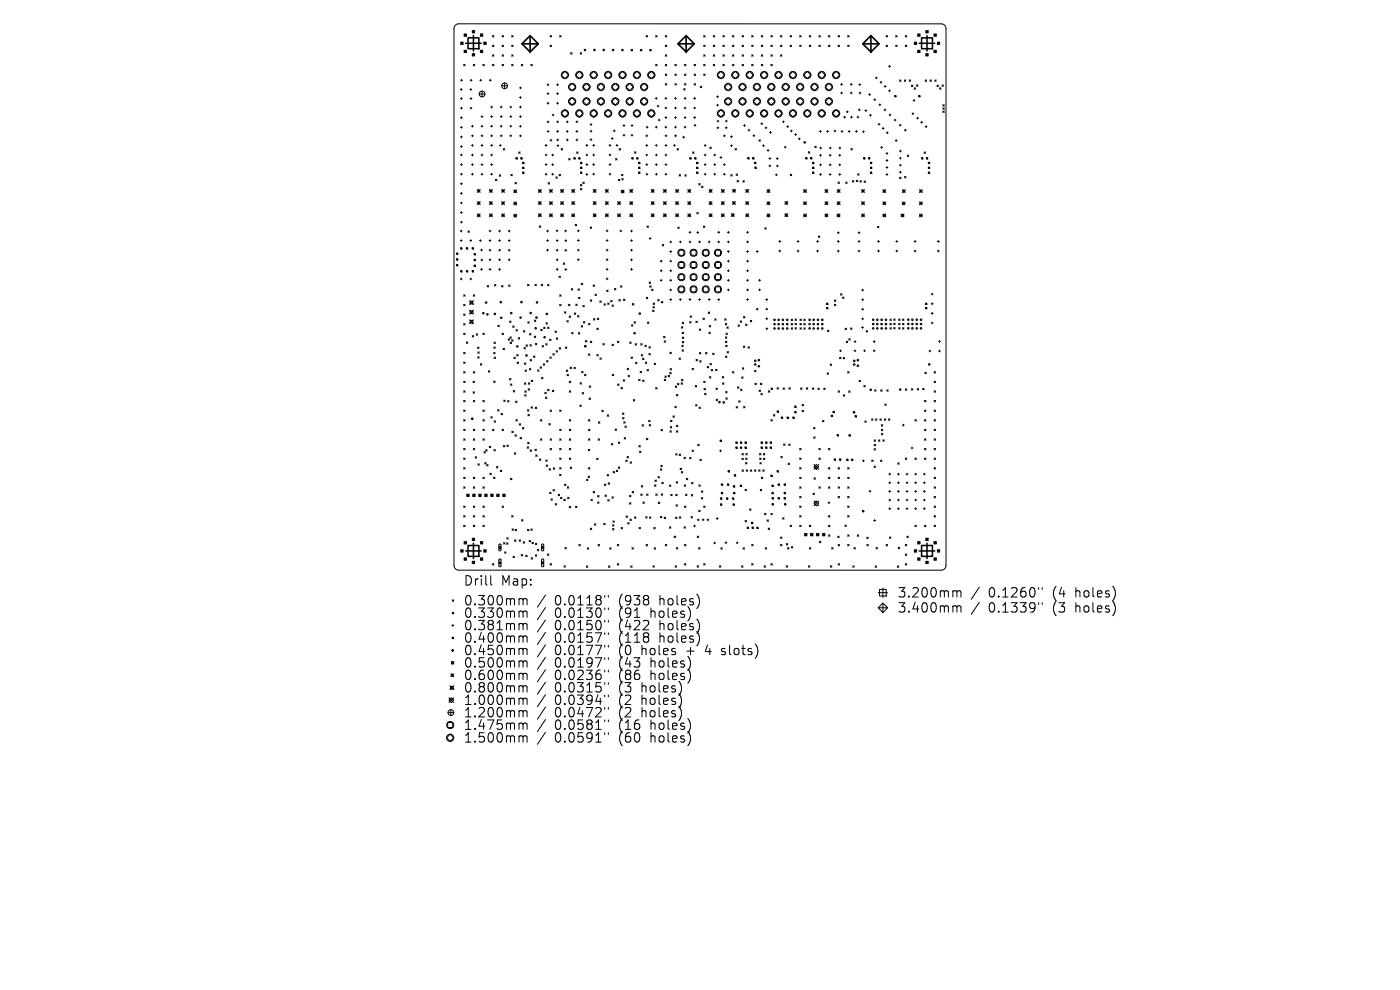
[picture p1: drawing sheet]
<svg xmlns="http://www.w3.org/2000/svg" width="297mm" height="210mm" viewBox="0 0 297 210" stroke-linecap="round" stroke-linejoin="round" font-family="sans-serif">
<defs><g id="words">
<g font-size="2.8">
<text x="98.3" y="124.5">Drill</text>
<text x="106.3" y="124.5">Map:</text>
<text x="98.3" y="128.7">0.300mm</text>
<text x="98.3" y="131.3">0.330mm</text>
<text x="117.7" y="128.7">0.0118&quot;</text>
<text x="117.7" y="131.3">0.0130&quot;</text>
<text x="131.4" y="128.7">(938</text>
<text x="131.4" y="131.3">(91</text>
<text x="138.3" y="131.3">holes)</text>
<text x="140.2" y="128.7">holes)</text>
<text x="190.3" y="127">3.200mm</text>
<text x="190.3" y="130.2">3.400mm</text>
<text x="209.7" y="127">0.1260&quot;</text>
<text x="209.7" y="130.2">0.1339&quot;</text>
<text x="223.5" y="127">(4</text>
<text x="223.5" y="130.2">(3</text>
<text x="228.4" y="127">holes)</text>
<text x="228.4" y="130.2">holes)</text>
<text x="98.3" y="134">0.381mm</text>
<text x="98.3" y="136.6">0.400mm</text>
<text x="117.7" y="134">0.0150&quot;</text>
<text x="117.7" y="136.6">0.0157&quot;</text>
<text x="131.4" y="134">(422</text>
<text x="131.4" y="136.6">(118</text>
<text x="140.2" y="134">holes)</text>
<text x="140.2" y="136.6">holes)</text>
<text x="98.3" y="139.3">0.450mm</text>
<text x="98.3" y="141.9">0.500mm</text>
<text x="117.7" y="139.3">0.0177&quot;</text>
<text x="117.7" y="141.9">0.0197&quot;</text>
<text x="131.4" y="139.3">(0</text>
<text x="131.4" y="141.9">(43</text>
<text x="136.4" y="139.3">holes</text>
<text x="138.3" y="141.9">holes)</text>
<text x="146.1" y="139.3">+</text>
<text x="150.3" y="139.3">4</text>
<text x="153.9" y="139.3">slots)</text>
<text x="98.3" y="144.5">0.600mm</text>
<text x="98.3" y="147.2">0.800mm</text>
<text x="98.3" y="149.8">1.000mm</text>
<text x="117.7" y="144.5">0.0236&quot;</text>
<text x="117.7" y="147.2">0.0315&quot;</text>
<text x="117.7" y="149.8">0.0394&quot;</text>
<text x="131.4" y="144.5">(86</text>
<text x="131.4" y="147.2">(3</text>
<text x="131.4" y="149.8">(2</text>
<text x="136.4" y="147.2">holes)</text>
<text x="136.4" y="149.8">holes)</text>
<text x="138.3" y="144.5">holes)</text>
<text x="98.3" y="152.5">1.200mm</text>
<text x="98.3" y="155.1">1.475mm</text>
<text x="117.7" y="152.5">0.0472&quot;</text>
<text x="117.7" y="155.1">0.0581&quot;</text>
<text x="131.4" y="152.5">(2</text>
<text x="131.4" y="155.1">(16</text>
<text x="136.4" y="152.5">holes)</text>
<text x="138.3" y="155.1">holes)</text>
<text x="98.3" y="157.8">1.500mm</text>
<text x="117.7" y="157.8">0.0591&quot;</text>
<text x="131.4" y="157.8">(60</text>
<text x="138.3" y="157.8">holes)</text>
</g>
</g></defs>
<g fill="none" stroke="#000" stroke-width=".21">
<path d="M96.6 5.3l.7-.2h102.4a1.02 1.02 0 0 1 1 1v113.8a1.02 1.02 0 0 1-1 1.1l-102.4-.1a1.02 1.02 0 0 1-1-1v-113.8zM97.7 19h.3M97.7 17h.4M97.7 8.9l.5 .5M97.9 18.8v.4M97.9 16.8v.4M98.2 8.9l-.5 .5M98.4 13.7l.3 .3M98.5 7.2l.5 .5M98.5 10.7l.5 .5M98.7 13.7l-.3 .3M99 7.2l-.5 .5"/>
<path d="M99 10.7l-.5 .5M99.7 19h.4M99.8 17h.3M99.9 18.8v.4M99.9 16.8v.4M100.2 11.4l.5 .5M100.2 6.5l.5 .5M100.4 13.7l.3 .3M100.7 6.5l-.5 .5M100.7 11.4l-.5 .5M100.7 13.7l-.3 .3M101.7 19.9h1.2"/>
<path d="M101.8 17h.4M101.9 10.7l.5 .5M101.9 7.2l.5 .5M102 16.8v.4M102.3 19.3v1.3M102.4 7.2l-.5 .5M102.4 10.7l-.5 .5M102.4 13.7l.3 .3M102.6 8.9l.5 .5M102.7 13.7l-.3 .3M103.1 8.9l-.5 .5M103.8 17h.4"/>
<path d="M104 16.8v.4M104.5 7.5l.3 .4M104.5 9.6l.3 .3M104.5 11.6l.3 .3M104.5 13.7l.3 .3M104.8 7.5l-.3 .4M104.8 9.6l-.3 .3M104.8 11.6l-.3 .3M104.8 13.7l-.3 .3M106.4 18.2h1.3M106.5 9.6l.3 .3M106.5 11.6l.3 .3"/>
<path d="M106.5 13.7l.3 .3M106.5 7.5l.3 .4M106.8 7.5l-.3 .4M106.8 9.6l-.3 .3M106.8 11.6l-.3 .3M106.8 13.7l-.3 .3M107.1 17.6v1.2M108.5 11.6l.4 .3M108.5 13.7l.4 .3M108.5 9.6l.4 .3M108.5 7.5l.4 .4M108.9 7.5l-.4 .4"/>
<path d="M108.9 9.6l-.4 .3M108.9 11.6l-.4 .3M108.9 13.7l-.4 .3M110.2 18.6h.4M110.4 18.4v.4M110.6 13.7l.3 .3M110.9 13.7l-.3 .3M112.6 13.7l.3 .3M112.9 13.7l-.3 .3M116 18h.4M116 19.9h.4M116.2 17.8v.4"/>
<path d="M116.2 19.7v.4M116.7 7.5l.3 .4M116.7 9.6l.3 .3M117 7.5l-.3 .4M117 9.6l-.3 .3M118.1 18h.4M118.1 19.9h.4M118.3 17.8v.4M118.3 19.7v.4M118.7 7.5l.3 .4M119 7.5l-.3 .4M119.8 15.1l.8 .8-.8 .8-.7-.8z"/>
<path d="M121 11.2l.4 .3M121.4 11.2l-.4 .3M121.4 17.7l.7 .8-.7 .7-.8-.7zM122.9 15.1l.8 .8-.8 .8-.8-.8zM123.1 11.2l.3 .3M123.4 11.2l-.3 .3M124.4 17.7l.8 .8-.8 .7-.7-.7zM126 15.1l.7 .8-.7 .8-.8-.8zM127.5 17.7l.7 .8-.7 .7-.8-.7zM129 15.1l.8 .8-.8 .8-.8-.8zM130.5 17.7l.8 .8-.8 .7-.7-.7zM132.1 15.1l.7 .8-.7 .8-.8-.8z"/>
<path d="M133.6 17.7l.8 .8-.8 .7-.8-.7zM135.1 15.1l.8 .8-.8 .8-.7-.8zM136.6 17.7l.8 .8-.8 .7-.7-.7zM137.1 7.5l.3 .4M137.4 7.5l-.3 .4M138.2 15.1l.7 .8-.7 .8-.8-.8zM139.1 7.5l.3 .4M139.1 13.7l.3 .3M139.4 7.5l-.3 .4M139.4 13.7l-.3 .3M141.1 11.6l.3 .3M141.1 9.6l.3 .3"/>
<path d="M141.1 7.5l.3 .4M141.1 13.7l.3 .3M141.1 15.7l.3 .3M141.1 17.7l.3 .4M141.4 11.6l-.3 .3M141.4 7.5l-.3 .4M141.4 9.6l-.3 .3M141.4 13.7l-.3 .3M141.4 15.7l-.3 .3M141.4 17.7l-.3 .4M143.2 13.7l.3 .3M143.2 17.7l.3 .4"/>
<path d="M143.2 15.7l.3 .3M143.5 13.7l-.3 .3M143.5 15.7l-.3 .3M143.5 17.7l-.3 .4M145 18.8l.3 .3M145.2 13.7l.3 .3M145.2 15.7l.3 .3M145.2 17.7l.3 .4M145.3 18.8l-.3 .3M145.5 13.7l-.3 .3M145.5 17.7l-.3 .4M145.5 15.7l-.3 .3"/>
<path d="M147.2 13.7l.3 .3M147.2 17.7l.4 .4M147.2 15.7l.4 .3M147.5 13.7l-.3 .3M147.6 15.7l-.4 .3M147.6 17.7l-.4 .4M148.6 18.3l.3 .3M148.9 18.3l-.3 .3M149.3 7.5l.3 .4M149.3 9.6l.3 .3M149.3 11.6l.3 .3M149.3 13.7l.3 .3"/>
<path d="M149.3 15.7l.3 .3M149.6 13.7l-.3 .3M149.6 9.6l-.3 .3M149.6 7.5l-.3 .4M149.6 11.6l-.3 .3M149.6 15.7l-.3 .3M151.3 9.6l.3 .3M151.3 13.7l.3 .3M151.3 7.5l.3 .4M151.3 11.6l.3 .3M151.6 11.6l-.3 .3M151.6 13.7l-.3 .3"/>
<path d="M151.6 7.5l-.3 .4M151.6 9.6l-.3 .3M152.9 15.1l.8 .8-.8 .8-.7-.8zM153.4 11.6l.3 .3M153.4 9.6l.3 .3M153.4 13.7l.3 .3M153.4 7.5l.3 .4M153.7 9.6l-.3 .3M153.7 11.6l-.3 .3M153.7 13.7l-.3 .3M153.7 7.5l-.3 .4M154.5 17.7l.7 .8-.7 .7-.8-.7z"/>
<path d="M155.4 11.6l.3 .3M155.4 9.6l.3 .3M155.4 7.5l.3 .4M155.4 13.7l.3 .3M155.7 7.5l-.3 .4M155.7 9.6l-.3 .3M155.7 11.6l-.3 .3M155.7 13.7l-.3 .3M156 15.1l.8 .8-.8 .8-.8-.8zM157.4 13.7l.3 .3M157.4 11.6l.3 .3M157.4 9.6l.3 .3"/>
<path d="M157.4 7.5l.3 .4M157.5 17.7l.8 .8-.8 .7-.7-.7zM157.7 7.5l-.3 .4M157.7 9.6l-.3 .3M157.7 11.6l-.3 .3M157.7 13.7l-.3 .3M159 15.1l.8 .8-.8 .8-.7-.8zM159.5 13.7l.3 .3M159.5 11.6l.3 .3M159.5 9.6l.3 .3M159.5 7.5l.3 .4M159.8 7.5l-.3 .4"/>
<path d="M159.8 9.6l-.3 .3M159.8 11.6l-.3 .3M159.8 13.7l-.3 .3M160.6 17.7l.7 .8-.7 .7-.8-.7zM161.5 13.7l.3 .3M161.5 11.6l.3 .3M161.5 9.6l.3 .3M161.5 7.5l.3 .4M161.8 7.5l-.3 .4M161.8 13.7l-.3 .3M161.8 9.6l-.3 .3M161.8 11.6l-.3 .3"/>
<path d="M162.1 15.1l.8 .8-.8 .8-.8-.8zM163.5 13.7l.3 .3M163.5 11.6l.3 .3M163.5 9.6l.3 .3M163.5 7.5l.3 .4M163.6 17.7l.8 .8-.8 .7-.7-.7zM163.8 13.7l-.3 .3M163.8 11.6l-.3 .3M163.8 7.5l-.3 .4M163.8 9.6l-.3 .3M165.2 15.1l.7 .8-.7 .8-.8-.8zM165.6 11.6l.3 .3"/>
<path d="M165.6 7.5l.3 .4M165.6 9.6l.3 .3M165.9 11.6l-.3 .3M165.9 9.6l-.3 .3M165.9 7.5l-.3 .4M166.7 17.7l.8 .8-.8 .7-.8-.7zM167.5 15.9l.7-.8 .8 .8-.8 .8zM167.6 9.6l.3 .3M167.6 7.5l.3 .4M167.9 9.6l-.3 .3M167.9 7.5l-.3 .4M169.6 9.6l.4 .3"/>
<path d="M169.6 7.5l.4 .4M169.7 17.7l.8 .8-.8 .7-.7-.7zM170 7.5l-.4 .4M170 9.6l-.4 .3M171.3 15.1l.7 .8-.7 .8-.8-.8zM171.7 9.6l.3 .3M171.7 7.5l.3 .4M172 7.5l-.3 .4M172 9.6l-.3 .3M172 18.5l.8-.8 .8 .8-.8 .7zM173.7 9.6l.3 .3M173.7 7.5l.3 .4"/>
<path d="M174 7.5l-.3 .4M174 9.6l-.3 .3M174.3 15.1l.8 .8-.8 .8-.7-.8zM175.8 9.6l.3 .3M175.8 7.5l.3 .4M175.9 17.7l.7 .8-.7 .7-.8-.7zM176.1 7.5l-.3 .4M176.1 9.6l-.3 .3M177.4 15.1l.7 .8-.7 .8-.8-.8zM177.8 9.6l.3 .3M177.8 7.5l.3 .4M178.1 9.6l-.3 .3"/>
<path d="M178.1 7.5l-.3 .4M178.4 17.9h.3M178.4 19.7h.3M178.5 17.7v.4M178.5 19.5v.4M179.8 9.6l.3 .3M179.8 7.5l.3 .4M180.1 9.6l-.3 .3M180.1 7.5l-.3 .4M180.4 17.9h.4M180.4 19.7h.4M180.6 17.7v.4"/>
<path d="M180.6 19.5v.4M182.2 17.9h.4M182.2 19.7h.4M182.4 17.8v.3M182.4 19.5v.4M184.5 19.9v.4M185.7 16.5h.4M185.9 16.3v.4M186.7 17.5h.4M186.9 17.3v.3M187.6 18.3h.4M187.8 18.1v.4"/>
<path d="M188 7.5l.3 .4M188 9.6l.3 .3M188.3 7.5l-.3 .4M188.3 9.6l-.3 .3M188.5 19.3h.4M188.5 14.1h.4M188.7 19.1v.4M188.7 13.9v.4M190 9.6l.3 .3M190 7.5l.3 .4M190.3 9.6l-.3 .3M190.3 7.5l-.3 .4"/>
<path d="M190.8 17l.3 .3M191.1 17l-.3 .3M191.9 17l.3 .3M192 9.6l.4 .3M192 7.5l.4 .4M192.2 17l-.3 .3M192.4 7.5l-.4 .4M192.4 9.6l-.4 .3M192.9 17l.3 .3M193.2 17l-.3 .3M193.4 18.1l.3 .3M193.7 18.1l-.3 .3"/>
<path d="M193.9 18.6l.3 .3M194 8.9l.5 .5M194.2 18.6l-.3 .3M194.4 18l.3 .3M194.5 8.9l-.5 .5M194.7 7.2l.5 .5M194.7 10.7l.5 .5M194.7 18l-.3 .3M195.2 7.2l-.5 .5M195.2 10.7l-.5 .5M196.3 17l.3 .3M196.4 11.4l.5 .5"/>
<path d="M196.4 6.5l.5 .5M196.6 17l-.3 .3M196.9 6.5l-.5 .5M196.9 11.4l-.5 .5M197.3 17l.3 .3M197.6 17l-.3 .3M198.1 10.7l.5 .5M198.1 7.2l.5 .5M198.3 17l.3 .3M198.6 17l-.3 .3M198.6 7.2l-.5 .5M198.6 10.7l-.5 .5"/>
<path d="M198.8 18.1l.3 .3M198.8 8.9l.6 .5M199.1 18.1l-.3 .3M199.3 18.6l.3 .3M199.4 8.9l-.6 .5M199.6 18.6l-.3 .3M199.8 18l.3 .3M200.1 18l-.3 .3M97.7 20.9h.4M97.7 22.9h.4M97.7 25h.4M97.7 27h.4"/>
<path d="M97.7 29h.4M97.7 31.1h.4M97.7 32.9h.4M97.7 34.9h.4M97.7 36.9h.4M97.7 39h.4M97.9 20.7v.4M97.9 22.7v.4M97.9 24.8v.4M97.9 26.8v.4M97.9 28.9v.3M97.9 30.9v.4"/>
<path d="M97.9 32.7v.4M97.9 34.7v.4M97.9 36.7v.4M97.9 38.8v.4M99.7 20.9h.4M99.7 22.9h.4M99.9 20.7v.4M99.9 22.7v.4M100 32.9h.4M100 34.9h.4M100 37h.4M100 26.8h.4"/>
<path d="M100 28.8h.4M100 30.8h.4M100.2 26.6v.4M100.2 28.6v.4M100.2 30.7v.3M100.2 32.7v.4M100.2 34.7v.4M100.2 36.8v.3M102.1 32.9h.3M102.1 34.9h.3M102.1 37h.3M102.1 26.8h.3"/>
<path d="M102.1 28.8h.3M102.1 30.8h.3M102.1 24.7h.3M102.3 24.5v.4M102.3 26.6v.4M102.3 28.6v.4M102.3 30.7v.3M102.3 32.7v.4M102.3 34.7v.4M102.3 36.8v.3M104.1 32.9h.4M104.1 34.9h.4"/>
<path d="M104.1 37h.4M104.1 26.8h.4M104.1 28.8h.4M104.1 30.8h.4M104.1 24.7h.4M104.1 22.7h.4M104.3 22.5v.4M104.3 24.5v.4M104.3 26.6v.4M104.3 28.6v.4M104.3 30.7v.3M104.3 32.7v.4"/>
<path d="M104.3 34.7v.4M104.3 36.8v.3M105.1 38l.3 .3M105.4 38l-.3 .3M105.9 37.1l.3 .3M105.9 30.8h.4M106.1 30.6v.4M106.1 26.8h.4M106.1 28.8h.4M106.1 24.7h.4M106.1 22.7h.4M106.2 37.1l-.3 .3"/>
<path d="M106.3 22.5v.4M106.3 24.5v.4M106.3 26.6v.4M106.3 28.6v.4M106.8 31.5l.3 .3M107.1 31.5l-.3 .3M108.2 26.8h.4M108.2 28.8h.4M108.2 24.7h.4M108.2 22.7h.4M108.4 22.5v.4M108.4 24.5v.4"/>
<path d="M108.4 26.6v.4M108.4 28.6v.4M108.4 37l.3 .3M108.7 37l-.3 .3M109.3 38.7l.3 .3M109.4 33.4h.3v.3h-.3zM109.6 38.7l-.3 .3M110 32.2l.3 .3M110.2 22.7h.4M110.2 20.7h.4M110.2 24.7h.4M110.2 26.8h.4"/>
<path d="M110.2 28.8h.4M110.3 32.2l-.3 .3M110.4 20.5v.4M110.4 22.5v.4M110.4 24.6v.3M110.4 26.6v.4M110.4 28.6v.4M110.5 33.4h.3v.3h-.3zM110.9 34.4h.2v.3h-.2zM110.9 35.5h.2v.2h-.2zM110.9 36.5h.2v.3h-.2zM115.7 32.9h.3"/>
<path d="M115.7 34.9h.3M115.7 37h.3M115.7 30.8h.3M115.8 30.6v.4M115.8 32.7v.4M115.8 34.7v.4M115.8 36.8v.4M116 21.9h.4M116.1 25.8h.4M116.1 27.9h.4M116.2 21.7v.4M116.3 25.7v.3"/>
<path d="M116.3 27.7v.4M116.3 38.7l.3 .4M116.6 38.7l-.3 .4M116.7 29.8h.4M116.9 29.6v.3M117.1 32.9h.3M117.1 37h.3M117.1 34.9h.3M117.1 24.4h.4M117.2 32.7v.4M117.2 34.7v.4M117.2 36.8v.4"/>
<path d="M117.3 24.2v.4M117.9 37.5l.3 .3M118.1 21.9h.4M118.1 25.8h.4M118.1 27.9h.4M118.1 29.7h.4M118.2 30.9h.4M118.2 37.5l-.3 .3M118.3 21.7v.4M118.3 25.7v.3M118.3 27.7v.4M118.3 29.5v.4"/>
<path d="M118.4 30.7v.4M118.6 37l.3 .3M118.9 37l-.3 .3M119 31.5l.3 .3M119.1 24.1l.7-.8 .8 .8-.8 .7zM119.3 31.5l-.3 .3M120.2 25.8h.3M120.2 27.9h.3M120.2 29.7h.3M120.3 25.7v.3M120.3 27.7v.4M120.3 29.5v.4"/>
<path d="M120.6 21.5l.8-.8 .7 .8-.7 .8zM120.6 33.6l.3 .3M120.9 33.6l-.3 .3M121.7 33.4h.3v.3h-.3zM122.1 24.1l.8-.8 .8 .8-.8 .7zM122.2 27.9h.4M122.2 29.7h.4M122.2 25.8h.4M122.3 32.2l.3 .3M122.4 27.7v.4M122.4 29.5v.4M122.4 25.7v.3"/>
<path d="M122.6 32.2l-.3 .3M122.8 33.4h.3v.3h-.3zM123.1 39.1l.3 .3M123.1 34.4h.3v.3h-.3zM123.1 35.5h.3v.2h-.3zM123.1 36.5h.3v.3h-.3zM123.2 40l.3 .3M123.4 39.1l-.3 .3M123.5 40l-.3 .3M123.6 38.6l.3 .3M123.7 21.5l.7-.8 .8 .8-.8 .8zM123.9 38.6l-.3 .3"/>
<path d="M124.3 37h.4M124.3 32.9h.4M124.3 34.9h.4M124.3 30.8h.4M124.5 36.8v.4M124.5 30.6v.4M124.5 32.7v.4M124.5 34.7v.4M125.2 26.4h.4M125.2 24.1l.8-.8 .7 .8-.7 .7zM125.2 27.8h.4M125.2 29.6h.4"/>
<path d="M125.4 26.2v.4M125.4 27.6v.4M125.4 29.4v.4M125.8 32.9h.3M125.8 34.9h.3M125.8 36.9h.3M125.8 30.8h.3M125.9 30.6v.4M125.9 32.7v.4M125.9 34.7v.4M125.9 36.7v.4M126.7 21.5l.8-.8 .7 .8-.7 .8z"/>
<path d="M128.2 24.1l.8-.8 .8 .8-.8 .7zM129.2 32.9h.4M129.2 34.9h.4M129.2 36.9h.4M129.2 30.8h.4M129.4 30.6v.4M129.4 32.7v.4M129.4 34.7v.4M129.4 36.7v.4M129.7 29.4h.4M129.8 21.5l.7-.8 .8 .8-.8 .8zM129.9 29.2v.4"/>
<path d="M130.1 27.8h.4M130.3 27.6v.4M130.6 33.6l.3 .3M130.7 30.8h.4M130.9 30.6v.4M130.9 33.6l-.3 .3M131.2 38l.3 .3M131.3 24.1l.8-.8 .7 .8-.7 .7zM131.3 31.5l.3 .3M131.5 38l-.3 .3M131.6 31.5l-.3 .3M131.8 37l.4 .3"/>
<path d="M131.9 37.9l.3 .3M132.2 37l-.4 .3M132.2 26.6h.4M132.2 28.7h.4M132.2 37.9l-.3 .3M132.4 26.4v.4M132.4 28.5v.4M132.8 21.5l.8-.8 .8 .8-.8 .8zM133.9 26.6h.4M133.9 28.7h.4M134 33.4h.3v.3h-.3zM134.1 26.4v.4"/>
<path d="M134.1 28.5v.4M134.4 24.1l.7-.8 .8 .8-.8 .7zM134.6 32.2l.3 .3M134.9 32.2l-.3 .3M135.1 33.4h.2v.3h-.2zM135.5 34.4h.2v.3h-.2zM135.5 35.5h.2v.2h-.2zM135.5 36.5h.2v.3h-.2zM135.9 21.5l.7-.8 .8 .8-.8 .8zM137 32.9h.4M137 34.9h.4M137 28.8h.4"/>
<path d="M137 30.8h.4M137 37h.4M137.1 27h.4M137.2 28.6v.4M137.2 30.7v.3M137.2 32.7v.4M137.2 34.7v.4M137.2 36.8v.3M137.3 26.8v.4M137.4 24.1l.8-.8 .7 .8-.7 .7zM139 27h.4M139 20.9h.4"/>
<path d="M139 32.9h.4M139 34.9h.4M139 37h.4M139 30.8h.4M139.2 20.7v.4M139.2 26.8v.4M139.2 30.7v.3M139.2 32.7v.4M139.2 34.7v.4M139.2 36.8v.3M139.4 22.5h.4M139.6 22.3v.4"/>
<path d="M139.6 25.5h.4M139.8 25.3v.4M141.1 27h.4M141.1 20.9h.4M141.1 22.9h.4M141.1 24.9h.4M141.1 32.9h.4M141.1 34.9h.4M141.1 37h.4M141.1 28.8h.4M141.1 30.8h.4M141.3 20.7v.4"/>
<path d="M141.3 22.7v.4M141.3 24.7v.4M141.3 26.8v.4M141.3 28.6v.4M141.3 30.7v.3M141.3 32.7v.4M141.3 34.7v.4M141.3 36.8v.3M142.9 30.8h.4M143.1 30.6v.4M143.1 27h.4M143.1 20.9h.4"/>
<path d="M143.1 22.9h.4M143.1 24.9h.4M143.1 28.8h.4M143.3 20.7v.4M143.3 22.7v.4M143.3 24.7v.4M143.3 26.8v.4M143.3 28.6v.4M143.6 31.5l.3 .3M143.9 31.5l-.3 .3M144.1 37l.3 .3M144.4 37l-.3 .3"/>
<path d="M144.8 29.1h.4M145 28.9v.4M145.1 27h.4M145.1 20.9h.4M145.1 22.9h.4M145.1 24.9h.4M145.3 37.1l.3 .3M145.3 20.7v.4M145.3 22.7v.4M145.3 24.7v.4M145.3 26.8v.4M145.6 37.1l-.3 .3"/>
<path d="M146.3 33.4h.3v.3h-.3zM146.9 32.2l.3 .3M147.2 20.9h.4M147.2 22.9h.4M147.2 24.9h.4M147.2 32.2l-.3 .3M147.2 26.6h.4M147.4 33.4h.2v.3h-.2zM147.4 20.7v.4M147.4 22.7v.4M147.4 24.7v.4M147.4 26.4v.4"/>
<path d="M147.8 34.4h.3v.3h-.3zM147.8 35.5h.3v.2h-.3zM147.8 36.5h.3v.3h-.3zM148.2 38.9l.3 .3M148.5 38.9l-.3 .3M148.8 39.5l.3 .3M149.1 39.5l-.3 .3M149.4 32.9h.4M149.4 34.9h.4M149.4 37h.4M149.4 30.8h.4M149.6 30.7v.3"/>
<path d="M149.6 32.7v.4M149.6 34.7v.4M149.6 36.8v.3M150.6 31.2l.3 .3M150.9 31.2l-.3 .3M151.4 32.9h.4M151.4 34.9h.4M151.4 37h.4M151.6 32.7v.4M151.6 34.7v.4M151.6 36.8v.3M152 20.5h.4"/>
<path d="M152 22.3h.4M152.1 27.1h.4M152.1 25.7h.4M152.2 24.1l.7-.8 .8 .8-.8 .7zM152.2 20.3v.4M152.2 22.1v.4M152.3 26.9v.4M152.3 25.5v.4M152.7 33.4h.4M152.9 33.2v.4M153.5 34.9h.4M153.5 37h.4"/>
<path d="M153.5 28.8h.4M153.7 28.6v.4M153.7 34.7v.4M153.7 36.8v.3M153.7 21.5l.8-.8 .7 .8-.7 .8zM153.9 27.1h.4M153.9 25.7h.4M154.1 26.9v.4M154.1 25.5v.4M155 30.9h.4M155 29h.4M155 37l.3 .3"/>
<path d="M155.2 30.7v.4M155.2 28.8v.4M155.2 24.1l.8-.8 .8 .8-.8 .7zM155.3 37l-.3 .3M155.9 31.5l.3 .3M156.2 36.9l.3 .3M156.2 31.5l-.3 .3M156.4 38.3l.3 .3M156.5 36.9l-.3 .3M156.7 38.3l-.3 .3M156.8 21.5l.7-.8 .8 .8-.8 .8zM157.6 38.3l.3 .3"/>
<path d="M157.7 26.6h.4M157.9 38.3l-.3 .3M157.9 26.4v.4M158.3 24.1l.7-.8 .8 .8-.8 .7zM158.6 33.4h.3v.3h-.3zM158.7 27.6h.4M158.9 27.4v.4M159.6 33.4h.3v.3h-.3zM159.7 28.8h.4M159.8 21.5l.8-.8 .7 .8-.7 .8zM159.9 28.6v.4M160.1 34.4h.3v.3h-.3z"/>
<path d="M160.1 35.4h.3v.3h-.3zM161 29.7l.3 .3M161.3 29.7l-.3 .3M161.3 24.1l.8-.8 .8 .8-.8 .7zM161.4 26.2h.4M161.6 26v.4M161.8 30.9h.4M162 30.7v.4M162.3 27.1h.4M162.5 26.9v.4M162.7 31.9h.4M162.9 21.5l.7-.8 .8 .8-.8 .8z"/>
<path d="M162.9 31.7v.4M163.1 33.6h.4M163.1 35.2h.4M163.3 28.1h.3M163.3 33.4v.4M163.3 35v.4M163.5 27.9v.4M164.4 24.1l.8-.8 .7 .8-.7 .7zM164.5 37.1h.4M164.7 36.9v.4M164.7 33.6h.4M164.7 35.2h.4"/>
<path d="M164.9 33.4v.4M164.9 35v.4M165.9 21.5l.8-.8 .8 .8-.8 .8zM166 25.8h.4M166.2 25.6v.4M166.4 31.2h.4M166.6 31v.4M166.9 26.9h.4M167.1 26.7v.4M167.5 24.1l.7-.8 .8 .8-.8 .7zM167.6 37l.4 .3M167.7 27.8h.4"/>
<path d="M167.9 27.6v.4M168 37l-.4 .3M168.6 28.5h.4M168.8 28.4v.3M169 21.5l.7-.8 .8 .8-.8 .8zM169.4 29.5h.4M169.6 29.3v.3M170.9 33.4h.3v.3h-.3zM171.3 23.3l.7 .8-.7 .7-.8-.7zM171.5 32.2l.3 .3M171.8 32.2l-.3 .3M171.9 33.4h.3v.3h-.3z"/>
<path d="M172 21.5l.8-.8 .8 .8-.8 .8zM172.4 34.4h.3v.3h-.3zM172.4 35.5h.3v.2h-.3zM172.4 36.5h.3v.3h-.3zM172.8 31l.4 .3M173.2 31l-.4 .3M173.6 24.1l.7-.8 .8 .8-.8 .7zM173.8 27.9h.4M173.9 35h.4M173.9 37h.4M173.9 32.9h.4M173.9 31.4h.4"/>
<path d="M174 27.7v.4M174.1 32.7v.4M174.1 34.8v.4M174.1 36.8v.4M174.1 31.2v.4M175.1 21.5l.8-.8 .7 .8-.7 .8zM175.4 27.9h.4M175.6 27.7v.4M175.9 35h.4M175.9 37h.4M175.9 32.9h.4M175.9 31.4h.4"/>
<path d="M176.1 32.7v.4M176.1 34.8v.4M176.1 36.8v.4M176.1 31.2v.4M176.6 24.1l.8-.8 .7 .8-.7 .7zM176.9 27.8h.4M177.1 27.6v.4M177.8 38.6l.3 .3M178 35h.3M178 37h.3M178 32.9h.3M178 31.4h.4"/>
<path d="M178.1 38.6l-.3 .3M178.1 32.7v.4M178.1 34.8v.4M178.1 36.8v.4M178.2 31.2v.4M178.4 27.9h.4M178.6 27.7v.4M179 24.8h.4M179.2 24.7v.3M179.4 38.6l.3 .3M179.6 23.7h.3M179.7 38.6l-.3 .3"/>
<path d="M179.8 23.5v.4M180 27.9h.3M180.2 27.7v.4M180.4 24.8h.4M180.5 31.5l.3 .3M180.6 24.7v.3M180.8 31.5l-.3 .3M180.8 38.3l.3 .3M181.1 38.3l-.3 .3M181.5 27.9h.4M181.7 38.2l.3 .3M181.7 27.7v.4"/>
<path d="M181.8 24.8h.4M181.9 36.9l.3 .3M182 38.2l-.3 .3M182 24.6v.4M182.1 23.3h.4M182.2 36.9l-.3 .3M182.3 23.1v.4M182.4 38.3l.3 .3M182.7 38.3l-.3 .3M183 27.9h.4M183.2 27.7v.4M183.2 33.4h.3v.3h-.3z"/>
<path d="M183.3 38.4l.3 .3M183.5 23.5h.4M183.6 38.4l-.3 .3M183.7 23.3v.3M184.2 33.4h.3v.3h-.3zM184.3 20.1h.4M184.5 24.4h.4M184.6 34.4h.3v.3h-.3zM184.7 35.5h.2v.2h-.2zM184.7 36.5h.2v.3h-.2zM184.7 24.2v.4M185.4 21.1h.4"/>
<path d="M185.6 21v.3M186.3 26.4h.4M186.5 22.2h.4M186.5 26.2v.3M186.7 22v.4M186.8 31.3h.4M187 31.1v.4M187.2 27.2h.4M187.4 27v.4M187.5 23.3h.4M187.7 23.1v.4M188 37h.4"/>
<path d="M188 32.5h.4M188 34h.4M188 35.5h.4M188 28.2h.4M188.2 32.3v.4M188.2 33.8v.4M188.2 35.3v.4M188.2 36.8v.4M188.2 28v.4M188.6 24.4h.4M188.8 24.2v.4M189.7 25.5h.4"/>
<path d="M189.8 20.2h.3v.3h-.3zM189.9 25.3v.4M189.9 29.8h.4M190.1 29.6v.4M190.8 26.5h.4M190.8 36.5h.4M190.8 32.1h.4M190.8 33.5h.4M190.8 35h.4M190.8 37.6l.3 .3M191 26.3v.4M191 36.3v.4"/>
<path d="M191 31.9v.3M191 33.3v.4M191 34.8v.4M191.1 37.6l-.3 .3M191.9 27.6h.3M191.9 37.4l.3 .3M192.1 27.4v.4M192.2 37.4l-.3 .3M192.5 32.9l.3 .3M192.8 32.9l-.3 .3M193.5 24.1h.4M193.7 23.9v.4"/>
<path d="M193.7 21.3h.4M193.9 21.1v.4M194.5 25.1h.3M194.7 24.9v.4M194.9 20.2h.3v.3h-.3zM195.3 25.9h.4M195.5 33.4h.3v.3h-.3zM195.5 25.7v.4M196 32.2l.3 .3M196.3 26.9h.4M196.3 32.2l-.3 .3M196.5 26.7v.4"/>
<path d="M196.5 33.4h.3v.3h-.3zM196.9 34.4h.3v.3h-.3zM196.9 35.5h.3v.2h-.3zM196.9 36.5h.3v.3h-.3zM200 22.2l.3 .3M200 22.9l.3 .3M200 23.6l.3 .3M200.3 23.6l-.3 .3M200.3 22.2l-.3 .3M200.3 22.9l-.3 .3M96.8 53.7h.3v.3h-.3zM96.8 54.9h.3v.3h-.3z"/>
<path d="M96.8 56.1h.3v.3h-.3zM97.6 49h.4M97.6 51h.4M97.6 59.2h.4M97.7 41h.4M97.7 43.1h.4M97.7 45.1h.4M97.7 47.1h.4M97.7 52.5h.3v.3h-.3zM97.7 57.4h.3v.3h-.3zM97.8 48.8v.4M97.8 50.8v.4"/>
<path d="M97.8 59v.4M97.9 40.8v.4M97.9 42.9v.3M97.9 44.9v.4M97.9 46.9v.4M98.9 52.5h.3v.3h-.3zM98.9 57.4h.3v.3h-.3zM99.3 49l.3 .3M99.6 49l-.3 .3M99.7 51h.4M99.7 59.2h.4M99.9 50.8v.4"/>
<path d="M99.9 59v.4M100.2 52.5h.2v.3h-.2zM100.2 57.4h.3v.3h-.3zM100.6 53.8h.3v.3h-.3zM100.6 55h.3v.3h-.3zM100.6 56.2h.3v.3h-.3zM101.2 42.8l.7 .6M101.2 40.2l.7 .6M101.2 43.1h.7M101.2 40.5h.7M101.2 45.4l.7 .6M101.2 45.7h.7"/>
<path d="M101.6 40.2v.6M101.6 42.8v.6M101.6 45.4v.6M101.7 51h.4M101.9 40.2l-.7 .6M101.9 42.8l-.7 .6M101.9 45.4l-.7 .6M101.9 50.8v.4M102 53h.4M102 57.1h.4M102 55.2h.4M102.2 52.8v.4"/>
<path d="M102.2 57v.3M102.2 55v.4M103.8 49h.3M103.8 51h.3M103.8 57.1h.3M103.8 53.1h.3M103.8 55.1h.3M103.8 40.2l.6 .6M103.8 45.4l.6 .6M103.8 42.8l.6 .6M103.8 43.1h.6M103.8 40.5h.6"/>
<path d="M103.8 45.7h.6M104 48.8v.4M104 50.8v.4M104 52.9v.4M104 54.9v.4M104 57v.3M104.1 40.2v.6M104.1 42.8v.6M104.1 45.4v.6M104.4 40.2l-.6 .6M104.4 42.8l-.6 .6M104.4 45.4l-.6 .6"/>
<path d="M105.8 49h.4M105.8 51h.4M105.8 57.1h.4M105.8 53.1h.4M105.8 55.1h.4M106 48.8v.4M106 50.8v.4M106 52.9v.4M106 54.9v.4M106 57v.3M106.4 42.8l.6 .6M106.4 40.2l.6 .6"/>
<path d="M106.4 45.4l.6 .6M106.4 43.1h.6M106.4 40.5h.6M106.4 45.7h.6M106.7 40.2v.6M106.7 42.8v.6M106.7 45.4v.6M107 40.2l-.6 .6M107 42.8l-.6 .6M107 45.4l-.6 .6M107.8 49h.4M107.8 51h.4"/>
<path d="M107.8 53.1h.4M107.8 55.1h.4M108 48.8v.4M108 50.8v.4M108 52.9v.4M108 54.9v.4M109 45.4l.6 .7M109 40.3l.6 .6M109 40.6h.6M109 42.9l.6 .6M109 43.2h.6M109 45.7h.6"/>
<path d="M109.3 40.3v.6M109.3 42.9v.6M109.3 45.4v.7M109.6 40.3l-.6 .6M109.6 42.9l-.6 .6M109.6 45.4l-.6 .7M114.2 45.4l.6 .6M114.2 40.2l.6 .6M114.2 43.1h.6M114.2 40.5h.6M114.2 45.7h.6M114.2 42.8l.6 .6"/>
<path d="M114.4 47.9l.3 .3M114.5 40.2v.6M114.5 42.8v.6M114.5 45.4v.6M114.7 47.9l-.3 .3M114.8 40.2l-.6 .6M114.8 42.8l-.6 .6M114.8 45.4l-.6 .6M116 53.1h.4M116 49h.4M116 51h.4M116.2 52.9v.4"/>
<path d="M116.2 48.8v.4M116.2 50.8v.4M116.6 45.4l.6 .6M116.6 40.2l.6 .6M116.6 43.1h.6M116.6 40.5h.6M116.6 45.7h.6M116.6 42.8l.6 .6M116.9 40.2v.6M116.9 42.8v.6M116.9 45.4v.6M117.2 40.2l-.6 .6"/>
<path d="M117.2 42.8l-.6 .6M117.2 45.4l-.6 .6M118 49h.4M118 53.1h.4M118 51h.4M118 57.1h.4M118 55.1h.4M118.2 48.8v.4M118.2 52.9v.4M118.2 50.8v.4M118.2 54.9v.4M118.2 57v.3"/>
<path d="M118.6 58.6l.3 .3M118.9 58.6l-.3 .3M118.9 40.2l.6 .6M118.9 43.1h.6M118.9 42.8l.6 .6M118.9 40.5h.6M118.9 45.7h.6M118.9 45.4l.6 .6M119.2 40.2v.6M119.2 42.8v.6M119.2 45.4v.6M119.5 55.8l.3 .3"/>
<path d="M119.5 40.2l-.6 .6M119.5 42.8l-.6 .6M119.5 45.4l-.6 .6M119.8 55.8l-.3 .3M119.8 49h.4M119.8 53.1h.4M119.8 51.1h.4M119.8 57.2h.4M120 48.8v.4M120 50.9v.3M120 52.9v.4M120 57v.4"/>
<path d="M121.3 43.1h.6M121.3 40.5h.6M121.3 45.7h.6M121.3 40.2l.6 .6M121.3 42.8l.6 .6M121.3 45.4l.6 .6M121.6 40.2v.6M121.6 42.8v.6M121.6 45.4v.6M121.9 45.4l-.6 .6M121.9 40.2l-.6 .6M121.9 42.8l-.6 .6"/>
<path d="M122 47.6l.3 .3M122.3 47.6l-.3 .3M122.5 51h.4M122.5 53.1h.4M122.5 55.1h.4M122.5 49h.4M122.7 48.8v.4M122.7 50.8v.4M122.7 52.9v.3M122.7 54.9v.4M125.2 48.1l.3 .3M125.5 48.1l-.3 .3"/>
<path d="M125.8 45.4l.7 .6M125.8 43.1h.7M125.8 42.8l.7 .6M125.8 40.5h.7M125.8 45.7h.7M125.8 40.2l.7 .6M126.2 40.2v.6M126.2 42.8v.6M126.2 45.4v.6M126.5 40.2l-.7 .6M126.5 42.8l-.7 .6M126.5 45.4l-.7 .6"/>
<path d="M128.4 43.1h.6M128.4 45.4l.6 .6M128.4 40.5h.6M128.4 45.7h.6M128.4 42.8l.6 .6M128.4 40.2l.6 .6M128.6 51h.4M128.6 53.1h.4M128.6 57.1h.4M128.6 55.1h.4M128.6 49h.4M128.6 59.2h.4"/>
<path d="M128.7 40.2v.6M128.7 42.8v.6M128.7 45.4v.6M128.8 48.8v.4M128.8 50.8v.4M128.8 52.9v.3M128.8 54.9v.4M128.8 56.9v.4M128.8 59v.4M129 40.2l-.6 .6M129 42.8l-.6 .6M129 45.4l-.6 .6"/>
<path d="M131 43.1h.6M131 45.7h.6M131 45.4l.6 .6M131 42.8l.6 .6M131.3 42.8v.6M131.3 45.4v.6M131.5 49h.4M131.6 42.8l-.6 .6M131.6 45.4l-.6 .6M131.7 48.8v.4M131.8 40.3l.6 .6M131.8 40.6h.6"/>
<path d="M132.1 40.3v.6M132.4 40.3l-.6 .6M133.6 43.1h.6M133.6 40.5h.6M133.6 45.7h.6M133.6 45.4l.6 .6M133.6 40.2l.6 .6M133.6 42.8l.6 .6M133.8 49h.4M133.8 51h.4M133.8 57.1h.4M133.8 53.1h.4"/>
<path d="M133.8 55.1h.4M133.9 40.2v.6M133.9 42.8v.6M133.9 45.4v.6M134 48.8v.4M134 50.8v.4M134 52.9v.4M134 54.9v.4M134 57v.3M134.2 40.2l-.6 .6M134.2 42.8l-.6 .6M134.2 45.4l-.6 .6"/>
<path d="M137.3 47.9l.3 .3M137.6 47.9l-.3 .3M137.7 59.8l.3 .3M137.7 50.6h.4M137.9 50.4v.4M138 59.8l-.3 .3M138.2 43.1h.6M138.2 40.5h.6M138.2 45.7h.6M138.2 40.2l.6 .6M138.2 42.8l.6 .6M138.2 45.4l.6 .6"/>
<path d="M138.5 40.2v.6M138.5 42.8v.6M138.5 45.4v.6M138.8 42.8l-.6 .6M138.8 40.2l-.6 .6M138.8 45.4l-.6 .6M140.1 55.4h.4M140.1 57.4h.4M140.1 59.5h.4M140.3 55.2v.4M140.3 57.2v.4M140.3 59.3v.4"/>
<path d="M140.5 51.9l.3 .3M140.7 43.1h.7M140.7 40.5h.7M140.7 45.7h.7M140.7 42.8l.7 .6M140.7 45.4l.7 .6M140.7 40.2l.7 .6M140.8 51.9l-.3 .3M141 40.2v.6M141 42.8v.6M141 45.4v.6M141.4 40.2l-.7 .6"/>
<path d="M141.4 45.4l-.7 .6M141.4 42.8l-.7 .6M142.1 55.4h.4M142.1 57.4h.4M142.1 59.5h.4M142.1 51.3h.4M142.1 53.4h.4M142.3 51.1v.4M142.3 53.2v.4M142.3 55.2v.4M142.3 57.2v.4M142.3 59.3v.4"/>
<path d="M143.3 43.1h.6M143.3 40.5h.6M143.3 45.7h.6M143.3 45.4l.6 .6M143.3 42.8l.6 .6M143.3 40.2l.6 .6M143.6 40.2v.6M143.6 42.8v.6M143.6 45.4v.6M143.8 48.2l.3 .3M143.9 42.8l-.6 .6M143.9 40.2l-.6 .6"/>
<path d="M143.9 45.4l-.6 .6M144 53.1h1.1v1.1h-1.1zM144 55.7h1.1v1h-1.1zM144 58.3h1.1v1h-1.1zM144.1 48.2l-.3 .3M144.1 51.3h.4M144.3 51.1v.4M145.9 43.1h.6M145.9 40.5h.6M145.9 45.7h.6M145.9 45.4l.6 .6M145.9 42.8l.6 .6"/>
<path d="M145.9 40.2l.6 .6M146.2 51.3h.4M146.2 49.3h.4M146.2 40.2v.6M146.2 42.8v.6M146.2 45.4v.6M146.4 49.1v.4M146.4 51.1v.4M146.5 40.2l-.6 .6M146.5 42.8l-.6 .6M146.5 45.4l-.6 .6M146.6 53.1h1.1v1.1h-1.1z"/>
<path d="M146.6 55.7h1.1v1h-1.1zM146.6 58.3h1.1v1h-1.1zM147.8 45.1l.3 .3M147.8 49.3h.4M148 49.1v.4M148.1 45.1l-.3 .3M148.2 51.3h.4M148.4 51.1v.4M149.2 53.1h1.1v1.1h-1.1zM149.2 55.7h1.1v1h-1.1zM149.2 58.3h1.1v1h-1.1zM149.2 47.9l.3 .4"/>
<path d="M149.5 47.9l-.3 .4M150.3 51.3h.3M150.4 43.1h.7M150.4 40.5h.7M150.4 45.7h.7M150.4 40.2l.7 .6M150.4 42.8l.7 .6M150.4 45.4l.7 .6M150.4 51.1v.4M150.8 40.2v.6M150.8 42.8v.6M150.8 45.4v.6"/>
<path d="M151.1 42.8l-.7 .6M151.1 40.2l-.7 .6M151.1 45.4l-.7 .6M151.8 53.1h1v1.1h-1zM151.8 55.7h1v1h-1zM151.8 58.3h1v1h-1zM152.3 51.3h.4M152.3 49.3h.4M152.5 49.1v.4M152.5 51.1v.4M153 43.1h.6M153 40.5h.6"/>
<path d="M153 45.7h.6M153 42.8l.6 .6M153 45.4l.6 .6M153 40.2l.6 .6M153.3 40.2v.6M153.3 42.8v.6M153.3 45.4v.6M153.6 45.4l-.6 .6M153.6 40.2l-.6 .6M153.6 42.8l-.6 .6M154.3 55.4h.4M154.3 57.4h.4"/>
<path d="M154.3 59.5h.4M154.3 51.3h.4M154.3 53.4h.4M154.3 49.3h.4M154.5 49.1v.4M154.5 51.1v.4M154.5 53.2v.4M154.5 55.2v.4M154.5 57.2v.4M154.5 59.3v.4M155.1 45.3l.7 .6M155.1 45.6h.7"/>
<path d="M155.4 43.1h.6M155.4 42.8l.6 .6M155.4 40.2l.6 .6M155.4 40.5h.6M155.4 45.3v.6M155.7 42.8v.6M155.7 40.2v.6M155.8 45.3l-.7 .6M156 42.8l-.6 .6M156 40.2l-.6 .6M158.2 43.1h.6M158.2 40.5h.6"/>
<path d="M158.2 45.7h.6M158.2 45.4l.6 .6M158.2 40.2l.6 .6M158.2 42.8l.6 .6M158.4 55.4h.4M158.4 57.4h.4M158.4 59.5h.4M158.4 51.3h.4M158.4 53.4h.4M158.4 49.3h.4M158.5 40.2v.6M158.5 42.8v.6"/>
<path d="M158.5 45.4v.6M158.6 49.1v.4M158.6 51.1v.4M158.6 53.2v.4M158.6 55.2v.4M158.6 57.2v.4M158.6 59.3v.4M158.8 42.8l-.6 .6M158.8 40.2l-.6 .6M158.8 45.4l-.6 .6M160.4 53.4h.4M160.6 53.2v.4"/>
<path d="M161 59.5h.3M161.1 59.3v.4M162.2 48.3l.4 .3M162.6 48.3l-.4 .3M162.7 40.5h.6M162.7 40.2l.6 .6M162.7 42.8l.6 .6M162.7 43.1h.6M162.7 45.4l.6 .6M162.7 45.7h.6M163 40.2v.6M163 42.8v.6"/>
<path d="M163 45.4v.6M163.3 42.8l-.6 .6M163.3 40.2l-.6 .6M163.3 45.4l-.6 .6M165.2 51.2h.4M165.2 53.3h.4M165.4 51v.4M165.4 53.1v.3M166.5 43.1h.6M166.5 45.6h.6M166.5 42.8l.6 .6M166.5 45.3l.6 .7"/>
<path d="M166.8 42.8v.6M166.8 45.3v.7M167.1 42.8l-.6 .6M167.1 45.3l-.6 .7M169.1 51.2h.4M169.1 53.3h.4M169.3 51v.4M169.3 53.1v.3M170.5 40.5h.6M170.5 43.1h.6M170.5 45.7h.6M170.5 40.2l.6 .6"/>
<path d="M170.5 42.8l.6 .6M170.5 45.4l.6 .6M170.8 40.2v.6M170.8 42.8v.6M170.8 45.4v.6M171.1 45.4l-.6 .6M171.1 40.2l-.6 .6M171.1 42.8l-.6 .6M173.2 51.2h.4M173.2 53.3h.4M173.4 51v.4M173.4 53.1v.3"/>
<path d="M173.6 50.1l.3 .3M173.9 50.1l-.3 .3M175 45.4l.6 .6M175 40.5h.6M175 45.7h.6M175 43.1h.6M175 40.2l.6 .6M175 42.8l.6 .6M175.3 40.2v.6M175.3 42.8v.6M175.3 45.4v.6M175.6 40.2l-.6 .6"/>
<path d="M175.6 42.8l-.6 .6M175.6 45.4l-.6 .6M177.6 45.7h.6M177.6 45.4l.6 .6M177.6 40.5h.6M177.6 43.1h.6M177.6 42.8l.6 .6M177.6 40.2l.6 .6M177.6 51.2h.4M177.6 53.3h.4M177.6 49.4h.4M177.8 49.2v.4"/>
<path d="M177.8 51v.4M177.8 53.1v.3M177.9 45.4v.6M177.9 40.2v.6M177.9 42.8v.6M178.2 45.4l-.6 .6M178.2 40.2l-.6 .6M178.2 42.8l-.6 .6M182 51.2h.4M182 53.3h.4M182 49.4h.4M182.2 49.2v.4"/>
<path d="M182.2 51v.4M182.2 53.1v.3M182.8 40.5h.6M182.8 45.7h.6M182.8 43.1h.6M182.8 45.4l.6 .6M182.8 40.2l.6 .6M182.8 42.8l.6 .6M183.1 40.2v.6M183.1 42.8v.6M183.1 45.4v.6M183.4 42.8l-.6 .6"/>
<path d="M183.4 45.4l-.6 .6M183.4 40.2l-.6 .6M186.2 48l.3 .3M186.2 51.2h.4M186.2 53.3h.4M186.4 51v.4M186.4 53.1v.3M186.5 48l-.3 .3M187.3 45.4l.6 .6M187.3 40.5h.6M187.3 43.1h.6M187.3 45.7h.6"/>
<path d="M187.3 40.2l.6 .6M187.3 42.8l.6 .6M187.6 40.2v.6M187.6 42.8v.6M187.6 45.4v.6M187.9 40.2l-.6 .6M187.9 42.8l-.6 .6M187.9 45.4l-.6 .6M190.1 51.2h.3M190.1 53.3h.3M190.3 51v.4M190.3 53.1v.3"/>
<path d="M191.2 45.7h.6M191.2 45.4l.6 .6M191.4 43.1h.6M191.4 42.8l.6 .6M191.4 40.5h.6M191.4 40.2l.6 .7M191.5 45.4v.6M191.7 42.8v.6M191.7 40.2v.7M191.8 45.4l-.6 .6M192 42.8l-.6 .6M192 40.2l-.6 .7"/>
<path d="M193.9 51.2h.4M193.9 53.3h.4M194.1 51v.4M194.1 53.1v.3M195.1 40.5h.6M195.1 43.1h.6M195.1 45.7h.6M195.1 40.2l.6 .6M195.1 42.8l.6 .6M195.1 45.4l.6 .6M195.4 40.2v.6M195.4 42.8v.6"/>
<path d="M195.4 45.4v.6M195.7 45.4l-.6 .6M195.7 40.2l-.6 .6M195.7 42.8l-.6 .6M198.9 51.2h.3M198.9 53.3h.3M199 51v.4M199 53.1v.3M98.4 62.5l.3 .3M98.4 64.6l.3 .3M98.4 66.6l.3 .3M98.4 68.6l.3 .4"/>
<path d="M98.4 70.7l.3 .3M98.4 74.8l.3 .3M98.4 76.8l.3 .3M98.4 78.8l.3 .3M98.7 62.5l-.3 .3M98.7 64.6l-.3 .3M98.7 66.6l-.3 .3M98.7 68.6l-.3 .4M98.7 70.7l-.3 .3M98.7 74.8l-.3 .3M98.7 76.8l-.3 .3M98.7 78.8l-.3 .3"/>
<path d="M98.9 72.5l.3 .3M99.2 72.5l-.3 .3M99.6 63.8l.8 .8M99.6 67.8l.8 .9M99.6 65.8l.8 .8M99.7 63.9h.6v.6h-.6zM99.7 65.9h.6v.6h-.6zM99.7 68h.6v.5h-.6zM100.2 71.2l.3 .3M100.4 78.8l.3 .3M100.4 62.5l.3 .3M100.4 63.8l-.8 .8"/>
<path d="M100.4 65.8l-.8 .8M100.4 67.8l-.8 .9M100.5 71.2l-.3 .3M100.7 62.5l-.3 .3M100.7 78.8l-.3 .3M101 70.8l.3 .3M101.3 73.6l.3 .3M101.3 70.8l-.3 .3M101.3 75.7l.4 .3M101.4 74.6l.3 .3M101.6 73.6l-.3 .3M101.7 75.7l-.4 .3"/>
<path d="M101.7 74.6l-.3 .3M101.9 77.2l.3 .3M102.2 77.2l-.3 .3M102.4 70.7l.3 .3M102.7 70.7l-.3 .3M103.3 60.6l.4 .3M103.6 78.6l.3 .3M103.7 60.6l-.4 .3M103.9 78.6l-.3 .3M104.7 74.8l.3 .3M104.8 73.6l.3 .3M104.8 72.6l.3 .3"/>
<path d="M104.8 75.7l.3 .4M104.9 60.4l.3 .3M105 74.8l-.3 .3M105.1 73.6l-.3 .3M105.1 72.6l-.3 .3M105.1 75.7l-.3 .4M105.2 60.4l-.3 .3M105.6 69l.3 .3M105.9 69l-.3 .3M106.4 60.6l.3 .3M106.5 70.7l.3 .3M106.7 60.6l-.3 .3"/>
<path d="M106.7 73.9l.3 .3M106.8 70.7l-.3 .3M107 73.9l-.3 .3M107.8 71.9l.3 .3M107.9 60.4l.3 .3M108.1 71.9l-.3 .3M108.1 68.1l.3 .3M108.2 71.5l.3 .3M108.2 60.4l-.3 .3M108.2 72.6l.3 .3M108.4 68.1l-.3 .3M108.5 71.5l-.3 .3"/>
<path d="M108.5 72.6l-.3 .3M108.5 72.1l.3 .3M108.8 69.1l.3 .3M108.8 72.1l-.3 .3M109 75.8l.3 .3M109.1 69.1l-.3 .3M109.3 75.8l-.3 .3M109.5 69.9l.3 .3M109.6 75.2l.3 .3M109.7 76.8l.3 .3M109.8 69.9l-.3 .3M109.9 71.6l.3 .3"/>
<path d="M109.9 75.2l-.3 .3M110 76.8l-.3 .3M110.2 71.6l-.3 .3M111 70.1l.4 .3M111.1 73.7l.4 .3M111.3 77l.3 .3M111.4 70.1l-.4 .3M111.4 78.5l.3 .3M111.5 73.7l-.4 .3M111.6 77l-.3 .3M111.6 73.2l.3 .3M111.7 78.5l-.3 .3"/>
<path d="M111.9 73.2l-.3 .3M111.9 60.3l.3 .3M112 68.3l.3 .3M112.2 60.3l-.3 .3M112.3 68.3l-.3 .3M112.3 78.2l.3 .3M112.3 70.7l.3 .4M112.4 73.1l.3 .3M112.5 76.3l.3 .3M112.6 78.2l-.3 .3M112.6 70.7l-.3 .4M112.7 73.1l-.3 .3"/>
<path d="M112.8 76.3l-.3 .3M113.2 75.5l.3 .3M113.3 71.3l.3 .3M113.4 67.9l.3 .3M113.5 60.3l.3 .3M113.5 75.5l-.3 .3M113.6 72.9l.3 .3M113.6 71.3l-.3 .3M113.7 67.9l-.3 .3M113.8 60.3l-.3 .3M113.9 72.9l-.3 .3M114 78.4l.4 .4"/>
<path d="M114.4 78.4l-.4 .4M114.6 77.8l.3 .3M114.7 69.8l.3 .3M114.8 60.3l.3 .3M114.9 77.8l-.3 .3M115 73.3l.3 .3M115 69.8l-.3 .3M115.1 60.3l-.3 .3M115.2 77.2l.3 .3M115.3 73.3l-.3 .3M115.3 69.4l.3 .3M115.5 77.2l-.3 .3"/>
<path d="M115.6 69.4l-.3 .3M115.8 72.9l.3 .3M115.8 68.5l.3 .3M116 76.5l.3 .3M116.1 72.9l-.3 .3M116.1 68.5l-.3 .3M116.2 60.3l.3 .3M116.2 69.4l.3 .3M116.3 76.5l-.3 .3M116.5 60.3l-.3 .3M116.5 69.4l-.3 .3M116.6 71.9l.3 .3"/>
<path d="M116.6 75.7l.3 .3M116.9 71.9l-.3 .3M116.9 75.7l-.3 .3M117.3 75l.3 .3M117.6 75l-.3 .3M117.7 70.2l.3 .3M118 74.4l.3 .3M118 71.7l.3 .3M118 70.2l-.3 .3M118.3 74.4l-.3 .3M118.3 71.7l-.3 .3M118.6 73.8l.3 .3"/>
<path d="M118.7 62.5l.3 .3M118.7 64.6l.3 .3M118.9 73.8l-.3 .3M119 62.5l-.3 .3M119 64.6l-.3 .3M119.8 66.1l.3 .3M119.9 73.6l.3 .3M120.1 66.1l-.3 .3M120.1 78.5l.3 .3M120.2 73.6l-.3 .3M120.3 68l.3 .3M120.3 79.4l.3 .3"/>
<path d="M120.4 78.5l-.3 .3M120.6 68l-.3 .3M120.6 79.4l-.3 .3M120.6 64.5l.3 .3M120.7 67l.3 .3M120.9 64.5l-.3 .3M120.9 77.9l.4 .3M121 67l-.3 .3M121.2 61.2l.3 .3M121.3 77.9l-.4 .3M121.3 70.5l.3 .3M121.5 61.2l-.3 .3"/>
<path d="M121.6 70.5l-.3 .3M121.8 77.9l.3 .3M121.8 66.4l.3 .3M122.1 77.9l-.3 .3M122.1 66.4l-.3 .3M122.1 64.5l.4 .3M122.5 64.5l-.4 .3M122.5 67l.3 .3M122.6 61.3l.3 .3M122.7 70.6l.3 .3M122.7 63.1l.3 .3M122.8 67l-.3 .3"/>
<path d="M122.9 61.3l-.3 .3M123 70.6l-.3 .3M123 63.1l-.3 .3M123.3 60.1l.3 .3M123.3 69.1l.3 .3M123.4 78.8l.3 .3M123.6 60.1l-.3 .3M123.6 69.1l-.3 .3M123.6 64.8l.3 .3M123.7 78.8l-.3 .3M123.8 68.2l.3 .3M123.9 64.8l-.3 .3"/>
<path d="M124 79.4l.3 .3M124 73.3h.3v.3h-.3zM124.1 68.2l-.3 .3M124.2 72.2l.3 .3M124.3 79.4l-.3 .3M124.5 72.2l-.3 .3M124.8 75.1l.3 .3M124.9 68.6l.3 .3M125.1 75.1l-.3 .3M125.2 68.6l-.3 .3M125.2 63.6l.3 .3M125.2 72.4l.3 .3"/>
<path d="M125.5 63.6l-.3 .3M125.5 72.4l-.3 .3M125.8 60.4l.3 .3M125.9 67.6l.3 .3M126.1 60.4l-.3 .3M126.2 67.6l-.3 .3M126.2 62.4l.3 .3M126.5 62.4l-.3 .3M126.6 69.6l.3 .3M126.6 75.2l.3 .3M126.7 67.5l.3 .3M126.9 69.6l-.3 .3"/>
<path d="M126.9 75.2l-.3 .3M127 67.5l-.3 .3M127.2 63.8l.4 .3M127.3 75.9l.3 .3M127.6 63.8l-.4 .3M127.6 75.9l-.3 .3M127.9 72.9l.3 .3M128.1 64.4l.3 .3M128.2 72.9l-.3 .3M128.4 64.4l-.3 .3M128.7 61.5l.3 .3M128.9 64.3l.3 .3"/>
<path d="M129 61.5l-.3 .3M129.2 64.3l-.3 .3M129.6 63.7l.3 .3M129.8 64.7l.3 .3M129.8 73l.3 .3M129.9 63.7l-.3 .3M129.9 79.4l.3 .3M130.1 64.7l-.3 .3M130.1 73l-.3 .3M130.2 79.4l-.3 .3M130.3 61.2l.4 .3M130.7 61.2l-.4 .3"/>
<path d="M131 72.4l.3 .3M131.3 63.5l.3 .4M131.3 72.4l-.3 .3M131.6 63.5l-.3 .4M131.6 60.6l.3 .3M131.9 60.6l-.3 .3M132.3 63.4l.3 .3M132.6 63.4l-.3 .3M133 78.1l.3 .3M133.2 79.6l.3 .3M133.3 78.1l-.3 .3M133.5 79.6l-.3 .3"/>
<path d="M133.6 72.5l.3 .4M133.9 75.7l.3 .3M133.9 72.5l-.3 .4M134 68.9l.3 .3M134.2 75.7l-.3 .3M134.3 68.9l-.3 .3M134.5 68.2l.3 .4M134.7 72.9l.3 .3M134.8 68.2l-.3 .4M134.8 76.9l.3 .3M135 72.9l-.3 .3M135.1 76.9l-.3 .3"/>
<path d="M135.8 78.8l.3 .3M135.9 72.9l.3 .3M136 75.2l.3 .3M136.1 78.8l-.3 .3M136.2 72.9l-.3 .3M136.3 76l.3 .3M136.3 75.2l-.3 .3M136.6 76l-.3 .3M136.8 73.2l.3 .3M136.9 76.8l.3 .3M137.1 73.2l-.3 .3M137.1 63.1l.3 .3"/>
<path d="M137.2 76.8l-.3 .3M137.3 78.4l.3 .3M137.4 68.3l.3 .3M137.4 63.1l-.3 .3M137.6 78.4l-.3 .3M137.7 73.5l.3 .3M137.7 75l.3 .3M137.7 68.3l-.3 .3M137.8 60.6l.3 .3M138 73.5l-.3 .3M138 75l-.3 .3M138.1 60.6l-.3 .3"/>
<path d="M138.2 61.3l.3 .3M138.5 65.8l.3 .3M138.5 65l.3 .3M138.5 61.3l-.3 .3M138.6 64.3l.3 .3M138.8 65.8l-.3 .3M138.8 77l.3 .3M138.8 65l-.3 .3M138.9 64.3l-.3 .3M139.1 77l-.3 .3M139.5 63.5l.3 .3M139.8 63.5l-.3 .3"/>
<path d="M140.3 63.9l.3 .4M140.6 63.9l-.3 .4M140.8 71.4l.3 .3M140.9 72.3l.3 .3M141 79.8l.4 .3M141.1 71.4l-.3 .3M141.2 72.3l-.3 .3M141.4 79.8l-.4 .3M141.7 79.6l.4 .3M142.1 79.6l-.4 .3M142.1 79l.3 .3M142.1 61.5h.4"/>
<path d="M142.1 63.5h.4M142.1 74.7l.3 .3M142.1 78.2l.3 .3M142.3 61.3v.4M142.3 63.3v.4M142.4 79l-.3 .3M142.4 74.7l-.3 .3M142.4 78.2l-.3 .3M144 60.8h1.1v1.1h-1.1zM144.1 75.9l.3 .3M144.1 63.5h.4M144.3 63.3v.4"/>
<path d="M144.4 75.9l-.3 .3M144.5 69.3l.4 .3M144.6 73.2l.4 .3M144.7 74.2l.3 .3M144.7 70.5l.3 .3M144.7 68.4l.3 .3M144.7 71.5l.3 .3M144.8 72.4l.3 .3M144.9 69.3l-.4 .3M145 73.2l-.4 .3M145 74.2l-.3 .3M145 70.5l-.3 .3"/>
<path d="M145 68.4l-.3 .3M145 71.5l-.3 .3M145.1 72.4l-.3 .3M146.2 63.5h.4M146.3 68.2l.3 .3M146.4 63.3v.4M146.4 67l.3 .3M146.6 60.8h1.1v1.1h-1.1zM146.6 68.2l-.3 .3M146.7 67l-.3 .3M146.8 78.1l.3 .3M147.1 78.1l-.3 .3"/>
<path d="M147.6 68.1l.3 .3M147.7 76.2l.3 .3M147.9 68.1l-.3 .3M148 76.2l-.3 .3M148.2 63.5h.4M148.3 69.8l.3 .3M148.4 74.8l.3 .3M148.4 63.3v.4M148.4 76.5l.3 .3M148.6 69.8l-.3 .3M148.7 74.8l-.3 .3M148.7 76.5l-.3 .3"/>
<path d="M149.1 67.5l.3 .3M149.2 60.8h1.1v1.1h-1.1zM149.4 67.5l-.3 .3M149.7 74.8l.3 .3M150 74.8l-.3 .3M150 77.7l.3 .3M150.3 66.2l.3 .3M150.3 63.5h.3M150.3 77.7l-.3 .3M150.4 70.5l.3 .3M150.4 63.3v.4M150.5 69l.3 .3"/>
<path d="M150.5 79.9l.3 .3M150.6 66.2l-.3 .3M150.6 77.1l.3 .3M150.7 70.5l-.3 .3M150.8 69l-.3 .3M150.8 79.9l-.3 .3M150.9 78.4l.3 .3M150.9 77.1l-.3 .3M151.2 78.4l-.3 .3M151.2 74.9l.3 .3M151.5 74.9l-.3 .3M151.6 67.6l.3 .3"/>
<path d="M151.8 60.8h1v1.1h-1zM151.8 78.3l.3 .3M151.9 67.6l-.3 .3M152.1 78.3l-.3 .3M152.3 63.5h.4M152.5 63.3v.4M153.2 79.9l.3 .3M153.5 79.9l-.3 .3M153.7 67.6l.3 .3M153.9 68.6l.3 .3M153.9 71.5l.3 .3M153.9 72.4l.3 .3"/>
<path d="M153.9 75.5l.3 .3M154 73.2l.3 .3M154 70.7l.3 .3M154 67.6l-.3 .3M154.2 68.6l-.3 .3M154.2 71.5l-.3 .3M154.2 69.3l.3 .4M154.2 72.4l-.3 .3M154.2 75.5l-.3 .3M154.2 74.6l.4 .3M154.3 73.2l-.3 .3M154.3 70.7l-.3 .3"/>
<path d="M154.3 61.5h.4M154.5 69.3l-.3 .4M154.5 61.3v.4M154.6 74.6l-.4 .3M155.4 78.8l.3 .3M155.7 78.8l-.3 .3M156.6 68.9l.3 .3M156.9 68.9l-.3 .3M157 68.1l.3 .3M157.3 68.1l-.3 .3M157.3 79.9l.3 .4M157.5 78l.3 .3"/>
<path d="M157.6 79.9l-.3 .4M157.7 73.4l.3 .3M157.7 67.1l.3 .4M157.8 78l-.3 .3M158 73.4l-.3 .3M158 67.1l-.3 .4M158.2 68.7l.3 .3M158.4 61.5h.4M158.4 63.5h.4M158.5 68.7l-.3 .3M158.6 61.3v.4M158.6 63.3v.4"/>
<path d="M158.7 73.6l.3 .3M159 73.6l-.3 .3M159.2 68l.3 .3M159.5 68l-.3 .3M160.1 78.6l.3 .3M160.4 78.6l-.3 .3M160.4 65.6h.4M160.6 65.4v.4M161 61.5h.3M161.1 61.3v.4M162.5 63.5h.4M162.5 65.6h.4"/>
<path d="M162.5 67.6h.4M162.5 69.7h.4M162.7 63.3v.4M162.7 65.4v.4M162.7 67.4v.4M162.7 69.5v.4M167.8 67.7l.3 .3M167.8 68.6l.3 .3M167.8 69.5l.3 .3M168.1 67.7l-.3 .3M168.1 68.6l-.3 .3M168.1 69.5l-.3 .3"/>
<path d="M168.7 69.5l.3 .3M168.7 67.7l.3 .3M168.7 68.6l.3 .3M169 68.6l-.3 .3M169 67.7l-.3 .3M169 69.5l-.3 .3M169.7 69.5l.3 .3M169.7 67.7l.3 .3M169.7 68.6l.3 .3M170 68.6l-.3 .3M170 67.7l-.3 .3M170 69.5l-.3 .3"/>
<path d="M170.5 67.7l.3 .3M170.5 69.5l.3 .3M170.5 68.6l.3 .3M170.8 67.7l-.3 .3M170.8 68.6l-.3 .3M170.8 69.5l-.3 .3M175.3 64.3h.3v.3h-.3zM175.3 65.2h.3v.3h-.3zM175.5 79.1l.3 .3M175.5 70l.4 .3M175.8 79.1l-.3 .3M175.9 70l-.4 .3"/>
<path d="M176.1 77.2l.3 .3M176.4 77.2l-.3 .3M177 63.6l.3 .3M177 64.5l.3 .3M177.3 63.6l-.3 .3M177.3 64.5l-.3 .3M178.1 75.8l.3 .3M178.1 74.4h.4M178.3 74.2v.4M178.3 62.3l.3 .3M178.4 75.8l-.3 .3M178.6 62.3l-.3 .3"/>
<path d="M178.8 63l.3 .3M178.9 75.8l.3 .3M179.1 63l-.3 .3M179.2 75.8l-.3 .3M179.3 69.6l.3 .3M179.5 72.4l.3 .3M179.6 69.6l-.3 .3M179.8 72.4l-.3 .3M179.8 78.8l.3 .3M180.1 71.8l.3 .3M180.1 78.8l-.3 .3M180.4 71.8l-.3 .3"/>
<path d="M180.4 69.6l.3 .3M180.7 69.6l-.3 .3M181.2 74.4h.4M181.2 72.5h.4M181.4 74.2v.4M181.4 72.3v.4M182.8 69.5h.4M182.8 61.5h.4M182.8 67.6h.4M182.8 63.6h.4M182.8 65.6h.4M183 69.3v.4"/>
<path d="M183 61.3v.4M183 63.4v.4M183 65.4v.4M183 67.4v.4M183.2 74.4h.4M183.4 74.2v.4M183.7 70.1l.3 .3M184 70.1l-.3 .3M185.3 74.4h.3M185.3 72.5h.4M185.4 74.2v.4M185.5 72.3v.4"/>
<path d="M188.8 67.7l.3 .3M188.8 68.6l.3 .3M188.8 69.5l.3 .3M189.1 69.5l-.3 .3M189.1 67.7l-.3 .3M189.1 68.6l-.3 .3M189.6 67.6l.3 .4M189.6 68.6l.3 .3M189.6 69.5l.3 .3M189.9 68.6l-.3 .3M189.9 69.5l-.3 .3M189.9 67.6l-.3 .4"/>
<path d="M190.6 69.5l.4 .3M190.6 67.7l.4 .3M190.6 68.6l.4 .3M191 67.7l-.4 .3M191 68.6l-.4 .3M191 69.5l-.4 .3M191.5 69.5l.3 .3M191.5 67.7l.3 .3M191.5 68.6l.3 .3M191.8 67.7l-.3 .3M191.8 68.6l-.3 .3M191.8 69.5l-.3 .3"/>
<path d="M196.2 79l.3 .3M196.3 64.3h.3v.3h-.3zM196.3 65.2h.3v.3h-.3zM196.5 79l-.3 .3M197.1 74.5h.4M197.3 74.3v.4M197.6 62.4h.3M197.6 64.4h.3M197.6 66.5h.3M197.6 68.5h.3M197.8 62.2v.4M197.8 64.2v.4"/>
<path d="M197.8 66.3v.4M197.8 68.3v.4M198.2 78.8l.3 .3M198.5 78.8l-.3 .3M199.1 72.4h.4M199.1 74.5h.4M199.3 72.2v.4M199.3 74.3v.4M98.4 80.9l.3 .3M98.4 82.9l.3 .3M98.4 84.9l.3 .3M98.4 87l.3 .3"/>
<path d="M98.4 89l.3 .3M98.4 91.1l.3 .3M98.4 93.1l.3 .3M98.4 95.1l.3 .3M98.4 97.2l.3 .3M98.4 99.2l.3 .3M98.7 80.9l-.3 .3M98.7 82.9l-.3 .3M98.7 84.9l-.3 .3M98.7 87l-.3 .3M98.7 89l-.3 .3M98.7 91.1l-.3 .3"/>
<path d="M98.7 93.1l-.3 .3M98.7 95.1l-.3 .3M98.7 97.2l-.3 .3M98.7 99.2l-.3 .3M100 88.7h.3v.3h-.3zM100.4 80.9l.3 .3M100.4 83.1l.3 .3M100.4 84.9l.3 .3M100.4 91.1l.3 .3M100.4 93.1l.3 .3M100.4 95.1l.3 .3M100.7 80.9l-.3 .3"/>
<path d="M100.7 83.1l-.3 .3M100.7 84.9l-.3 .3M100.7 91.1l-.3 .3M100.7 93.1l-.3 .3M100.7 95.1l-.3 .3M100.8 96.9l.3 .3M101.1 96.9l-.3 .3M101.4 98.4l.3 .3M101.7 98.4l-.3 .3M102.4 84.9l.3 .3M102.4 87l.3 .3M102.4 91.1l.3 .3"/>
<path d="M102.4 93.1l.3 .3M102.4 89l.3 .3M102.7 95.8l.3 .3M102.7 84.9l-.3 .3M102.7 89l-.3 .3M102.7 91.1l-.3 .3M102.7 93.1l-.3 .3M102.7 87l-.3 .3M102.8 98.1l.3 .3M103 95.8l-.3 .3M103 95.4l.3 .3M103.1 98.1l-.3 .3"/>
<path d="M103.2 98.5l.3 .4M103.3 95.4l-.3 .3M103.5 98.5l-.3 .4M103.8 94.7l.3 .3M104.1 94.7l-.3 .3M104.1 88.4l.3 .3M104.4 88.4l-.3 .3M104.5 91.1l.3 .3M104.7 80.8l.3 .3M104.8 95.4l.3 .3M104.8 91.1l-.3 .3M104.8 89.3l.3 .3"/>
<path d="M105 80.8l-.3 .3M105.1 95.4l-.3 .3M105.1 89.3l-.3 .3M105.3 99l.3 .3M105.6 86.9l.3 .3M105.6 99l-.3 .3M105.9 86.9l-.3 .3M106.1 99.8l.3 .3M106.3 87.7l.3 .3M106.4 99.8l-.3 .3M106.5 91.1l.3 .3M106.6 87.7l-.3 .3"/>
<path d="M106.8 94.5l.3 .3M106.8 91.1l-.3 .3M106.9 84.9l.3 .3M107.1 94.5l-.3 .3M107.2 84.9l-.3 .3M107.5 94.4l.3 .3M107.7 85l.3 .3M107.8 94.4l-.3 .3M108 85l-.3 .3M108.1 80.3l.3 .3M108.3 81.4l.3 .3M108.4 80.3l-.3 .3"/>
<path d="M108.6 91.5l.3 .3M108.6 81.4l-.3 .3M108.9 82.8l.3 .3M108.9 91.5l-.3 .3M109.1 96.1l.3 .3M109.2 82.8l-.3 .3M109.2 92.2l.4 .3M109.4 85.1l.3 .3M109.4 96.1l-.3 .3M109.4 89l.3 .3M109.6 92.2l-.4 .3M109.7 85.1l-.3 .3"/>
<path d="M109.7 89l-.3 .3M110.1 89.9l.4 .3M110.3 92.8l.3 .3M110.5 89.9l-.4 .3M110.6 92.8l-.3 .3M110.8 90.7l.3 .3M111.1 90.7l-.3 .3M111.3 81.2l.3 .3M111.3 83.7l.3 .3M111.3 82.9l.3 .3M111.6 81.2l-.3 .3M111.6 83.7l-.3 .3"/>
<path d="M111.6 82.9l-.3 .3M111.8 94.8l.4 .3M111.9 86.9l.3 .3M111.9 93.8l.3 .3M112 87.9l.3 .3M112 82.5l.4 .3M112.1 81.2l.3 .3M112.2 94.8l-.4 .3M112.2 86.9l-.3 .3M112.2 93.8l-.3 .3M112.3 87.9l-.3 .3M112.4 82.5l-.4 .3"/>
<path d="M112.4 81.2l-.3 .3M112.5 95.4l.3 .3M112.7 86.3l.3 .3M112.7 80.6l.3 .4M112.8 95.4l-.3 .3M113 86.3l-.3 .3M113 80.6l-.3 .4M113.5 95.3l.3 .3M113.6 86.4l.3 .3M113.6 96.5l.4 .3M113.8 95.3l-.3 .3M113.9 86.4l-.3 .3"/>
<path d="M114 96.5l-.4 .3M114.4 97.4l.4 .3M114.7 93.1l.3 .3M114.7 89l.3 .3M114.8 97.4l-.4 .3M114.9 80.1l.3 .3M115 93.1l-.3 .3M115 89l-.3 .3M115.2 80.1l-.3 .3M115.6 83.2l.3 .3M115.7 84.2l.3 .3M115.8 97.6l.3 .3"/>
<path d="M115.9 98.6l.3 .3M115.9 83.2l-.3 .3M116 84.2l-.3 .3M116.1 97.6l-.3 .3M116.2 98.6l-.3 .3M116.2 82.6l.3 .3M116.4 89.9l.3 .3M116.5 82.6l-.3 .3M116.5 99.4l.3 .3M116.7 95.1l.3 .3M116.7 87l.3 .3M116.7 93.1l.3 .3"/>
<path d="M116.7 89.9l-.3 .3M116.8 99.4l-.3 .3M117 93.1l-.3 .3M117 87l-.3 .3M117 95.1l-.3 .3M117.2 82.8l.3 .3M117.4 99.2l.3 .3M117.5 82.8l-.3 .3M117.7 99.2l-.3 .3M118.7 87l.3 .3M118.7 97.2l.3 .3M118.7 99.2l.3 .3"/>
<path d="M118.7 93.1l.3 .3M118.7 95.1l.3 .3M118.7 91.1l.3 .3M119 87l-.3 .3M119 91.1l-.3 .3M119 93.1l-.3 .3M119 95.1l-.3 .3M119 99.2l-.3 .3M119 97.2l-.3 .3M120.8 95.1l.3 .3M120.8 91.1l.3 .3M120.8 97.2l.3 .3"/>
<path d="M120.8 93.1l.3 .3M120.8 80.9l.3 .3M120.8 82.9l.3 .3M120.8 89l.3 .3M121 99.1l.3 .3M121.1 80.9l-.3 .3M121.1 89l-.3 .3M121.1 82.9l-.3 .3M121.1 91.1l-.3 .3M121.1 93.1l-.3 .3M121.1 97.2l-.3 .3M121.1 95.1l-.3 .3"/>
<path d="M121.3 99.1l-.3 .3M123 85.9l.3 .3M123.1 81.2l.3 .3M123.3 85.9l-.3 .3M123.4 81.2l-.3 .3M123.5 83.3l.3 .3M123.8 83.3l-.3 .3M124.8 95.3l.3 .3M124.8 89l.3 .3M124.8 99.2l.3 .3M124.8 93.1l.3 .3M124.8 91.1l.3 .3"/>
<path d="M125 84.4l.3 .3M125 81.9l.3 .3M125.1 95.3l-.3 .3M125.1 89l-.3 .3M125.1 99.2l-.3 .3M125.1 93.1l-.3 .3M125.1 91.1l-.3 .3M125.3 84.4l-.3 .3M125.3 81.9l-.3 .3M126.6 97.2l.3 .3M126.9 93.1l.3 .3M126.9 97.2l-.3 .3"/>
<path d="M127 89.5l.3 .3M127.2 93.1l-.3 .3M127.3 89.5l-.3 .3M127.7 87l.3 .3M128 87l-.3 .3M128.8 88l.3 .3M129.1 88l-.3 .3M129.7 94.1l.3 .3M130 94.1l-.3 .3M130.5 91l.3 .3M130.7 99.7l.3 .4M130.8 91l-.3 .3"/>
<path d="M131 81.5l.3 .3M131 99.7l-.3 .4M131.1 99l.4 .4M131.2 93.8l.3 .3M131.3 81.5l-.3 .3M131.5 99l-.4 .4M131.5 93.8l-.3 .3M131.7 82.2l.3 .3M132 82.2l-.3 .3M132.1 87.6l.3 .3M132.1 88.6l.3 .3M132.2 80.6l.3 .3"/>
<path d="M132.3 89.5l.3 .3M132.4 87.6l-.3 .3M132.4 88.6l-.3 .3M132.4 92.8l.3 .3M132.5 80.6l-.3 .3M132.6 90.4l.3 .3M132.6 89.5l-.3 .3M132.7 92.8l-.3 .3M132.8 97.6l.3 .3M132.9 90.4l-.3 .3M133 96.8l.3 .3M133.1 97.6l-.3 .3"/>
<path d="M133.3 96.8l-.3 .3M133.7 98l.3 .3M134 98l-.3 .3M134.4 84.8l.3 .3M134.7 84.8l-.3 .3M135.5 80.5l.3 .3M135.5 94.5l.3 .3M135.7 95.7l.3 .3M135.8 80.5l-.3 .3M135.8 94.5l-.3 .3M136 95.7l-.3 .3M136.2 90.1l.3 .3"/>
<path d="M136.3 80.6l.3 .3M136.5 90.1l-.3 .3M136.6 80.6l-.3 .3M137.1 93l.3 .3M137.4 93l-.3 .3M137.6 89.2l.3 .3M137.7 90.1l.3 .3M137.9 89.2l-.3 .3M138 90.1l-.3 .3M139.1 82.2l.3 .3M139.4 82.2l-.3 .3M140.1 99.4l.3 .4"/>
<path d="M140.2 98.7l.3 .3M140.2 91.1l.3 .3M140.4 99.4l-.3 .4M140.5 98.7l-.3 .3M140.5 91.1l-.3 .3M140.9 80.5l.3 .3M141.2 80.5l-.3 .3M142.1 91.4l.3 .3M142.2 90.5l.3 .3M142.2 89.2l.4 .3M142.4 91.4l-.3 .3M142.5 90.5l-.3 .3"/>
<path d="M142.6 89.2l-.4 .3M142.8 88.2l.3 .3M143.1 88.2l-.3 .3M143.2 86.2l.3 .3M143.3 81.9l.3 .3M143.3 96.2l.3 .3M143.5 86.2l-.3 .3M143.5 90.2l.3 .3M143.5 83.7l.3 .3M143.5 91.4l.3 .3M143.6 81.9l-.3 .3M143.6 96.2l-.3 .3"/>
<path d="M143.7 81.3l.3 .3M143.8 90.2l-.3 .3M143.8 91.4l-.3 .3M143.8 83.7l-.3 .3M144 81.3l-.3 .3M144.1 96.3l.3 .3M144.3 99.3l.3 .3M144.4 96.3l-.3 .3M144.5 81.2l.3 .3M144.6 80.5l.3 .3M144.6 99.3l-.3 .3M144.8 81.2l-.3 .3"/>
<path d="M144.9 80.5l-.3 .3M145.1 97l.3 .3M145.4 97l-.3 .3M146.3 97l.3 .3M146.6 97l-.3 .3M146.8 95.5l.3 .3M147.1 95.5l-.3 .3M147.5 81.8l.3 .3M147.6 85.8l.3 .3M147.8 81.8l-.3 .3M147.9 85.8l-.3 .3M148 94.2l.3 .4"/>
<path d="M148.3 86.3l.3 .4M148.3 94.2l-.3 .4M148.5 97.4l.3 .3M148.6 86.3l-.3 .4M148.8 97.4l-.3 .3M149.3 80.9l.3 .3M149.3 82.4l.4 .3M149.5 83.4l.3 .3M149.6 80.9l-.3 .3M149.7 82.4l-.4 .3M149.8 83.4l-.3 .3M151.9 82.3l.3 .3"/>
<path d="M151.9 84.7l.3 .3M152.2 82.3l-.3 .3M152.2 84.7l-.3 .3M152.7 95.6h.4M152.8 93.4h.2v.2h-.2zM152.9 95.4v.4M153.3 81.2l.3 .3M153.6 81.2l-.3 .3M153.9 83.1l.4 .3M154 84.4l.3 .3M154.3 83.1l-.4 .3M154.3 84.4l-.3 .3"/>
<path d="M154.5 99.8h.2v.3h-.2zM156.1 93.7h.3v.3h-.3zM156.1 94.8h.3v.3h-.3zM156.2 86.2l.3 .4M156.4 82.1l.4 .3M156.5 86.2l-.3 .4M156.7 85l.3 .3M156.8 82.1l-.4 .3M157 85l-.3 .3M157.1 93.7h.2v.3h-.2zM157.1 94.8h.2v.3h-.2zM157.1 82.5l.3 .3"/>
<path d="M157.4 96.2l.3 .3M157.4 97.2l.3 .3M157.4 82.5l-.3 .3M157.4 99.7l.3 .3M157.7 96.2l-.3 .3M157.7 97.2l-.3 .3M157.7 99.7l-.3 .3M157.7 86.2l.4 .3M158 93.7h.3v.3h-.3zM158 94.8h.3v.3h-.3zM158.1 86.2l-.4 .3M158.1 98.1l.4 .3"/>
<path d="M158.2 97.2l.3 .3M158.2 96.2l.3 .3M158.3 99.7l.3 .3M158.5 98.1l-.4 .3M158.5 97.2l-.3 .3M158.5 96.2l-.3 .3M158.6 99.7l-.3 .3M159.2 99.7l.3 .3M159.5 99.7l-.3 .3M160.1 99.7l.3 .3M160.2 81.3l.3 .3M160.4 99.7l-.3 .3"/>
<path d="M160.5 81.3l-.3 .3M160.9 99.7l.3 .3M161 82.8l.3 .3M161.1 96.2l.3 .3M161.2 97.2l.3 .3M161.2 98.1l.3 .3M161.2 99.7l-.3 .3M161.3 81.3l.3 .3M161.3 82.8l-.3 .3M161.4 83.5l.3 .3M161.4 96.2l-.3 .3M161.4 93.7h.3v.3h-.3z"/>
<path d="M161.4 94.8h.3v.3h-.3zM161.5 97.2l-.3 .3M161.5 98.1l-.3 .3M161.6 81.3l-.3 .3M161.7 83.5l-.3 .3M161.8 99.7l.3 .3M161.9 96.2l.4 .3M161.9 97.2l.4 .3M162.1 99.7l-.3 .3M162.3 96.2l-.4 .3M162.3 97.2l-.4 .3M162.4 94.8h.3v.3h-.3z"/>
<path d="M162.4 93.7h.3v.3h-.3zM163 82.9l.3 .3M163.3 82.9l-.3 .3M163.4 93.7h.3v.3h-.3zM163.4 94.8h.3v.3h-.3zM163.5 89l.3 .3M163.8 89l-.3 .3M164.1 87.9l.3 .4M164.4 87.9l-.3 .4M164.8 99.8h.3v.3h-.3zM164.8 82.2l.4 .3M164.9 87.2h.2v.3h-.2z"/>
<path d="M165.2 82.2l-.4 .3M165.7 96.8l.3 .3M165.7 88.5h.3v.2h-.3zM166 96.8l-.3 .3M166.1 82.3l.3 .3M166.2 94.2l.3 .3M166.4 82.3l-.3 .3M166.5 94.2l-.3 .3M167 88.5h.3v.2h-.3zM167.2 98.2l.3 .3M167.3 94.2l.3 .3M167.4 82.3l.3 .3"/>
<path d="M167.5 98.2l-.3 .3M167.6 94.2l-.3 .3M167.7 82.3l-.3 .3M168.2 88.5h.3v.2h-.3zM168.6 87.3h.3v.3h-.3zM168.6 86.1h.3v.3h-.3zM169.6 95.1l.4 .3M169.6 97.2l.4 .3M169.6 99.2l.4 .3M169.8 82.3l.3 .3M170 95.1l-.4 .3M170 99.2l-.4 .3"/>
<path d="M170 97.2l-.4 .3M170.1 82.3l-.3 .3M170.1 87l.3 .3M170.2 85.8l.3 .3M170.4 87l-.3 .3M170.5 85.8l-.3 .3M171.1 82.3l.3 .3M171.4 82.3l-.3 .3M172.4 82.3l.3 .3M172.6 90.7l.3 .3M172.6 92.7l.3 .3M172.7 82.3l-.3 .3"/>
<path d="M172.7 98.5l1 1.1M172.9 90.7l-.3 .3M172.9 92.7l-.3 .3M173.2 98.5l.5 .5-.5 .6-.5-.6zM173.5 82.3l.3 .3M173.7 98.5l-1 1.1M173.7 95.1l.3 .3M173.7 97.2l.3 .3M173.8 82.3l-.3 .3M174 95.1l-.3 .3M174 97.2l-.3 .3M174.5 89.2l.3 .3"/>
<path d="M174.7 82.3l.4 .3M174.8 89.2l-.3 .3M175.1 82.3l-.4 .3M175.8 99.2l.3 .3M175.8 95.1l.3 .3M176.1 99.2l-.3 .3M176.1 95.1l-.3 .3M176.3 88.1h.3v.3h-.3zM176.7 87.3h.3v.2h-.3zM177 97.3h.3v.3h-.3zM177.6 92.2h.3v.3h-.3zM177.8 99.2l.3 .3"/>
<path d="M177.8 82.9l.3 .3M178.1 97.3h.3v.3h-.3zM178.1 82.9l-.3 .3M178.1 99.2l-.3 .3M178.9 83.7l.3 .3M179.2 83.7l-.3 .3M179.6 97.4h.3v.3h-.3zM179.8 99.2l.3 .3M180 82.9l.3 .3M180.1 92.2h.3v.3h-.3zM180.1 99.2l-.3 .3M180.3 82.9l-.3 .3"/>
<path d="M180.6 97.4h.3v.3h-.3zM181 87.3h.3v.3h-.3zM181.4 88.2h.3v.2h-.3zM182.2 80.7l.3 .3M182.5 80.7l-.3 .3M183 97.7h.4M183.2 97.5v.4M183.3 81.8l.3 .3M183.5 89.3l.3 .3M183.6 81.8l-.3 .3M183.8 89.3l-.3 .3M184.9 88.8l.3 .4"/>
<path d="M184.9 97.6l.3 .3M185.2 88.8l-.3 .4M185.2 97.6l-.3 .3M185.4 98.9l.3 .3M185.4 95.2l.3 .3M185.4 93.3l.3 .3M185.4 94.3l.3 .3M185.5 82.7l.3 .3M185.7 98.9l-.3 .3M185.7 88.8l.3 .4M185.7 93.3l-.3 .3M185.7 94.3l-.3 .3"/>
<path d="M185.7 95.2l-.3 .3M185.8 82.7l-.3 .3M186 88.8l-.3 .4M186.4 93.3l.3 .3M186.7 88.8l.3 .4M186.7 93.3l-.3 .3M186.8 97.6l.3 .3M186.8 82.7l.3 .3M187 88.8l-.3 .4M187 92l.3 .3M187 90.1l.3 .3M187 91.1l.3 .3"/>
<path d="M187.1 97.6l-.3 .3M187.1 82.7l-.3 .3M187.3 90.1l-.3 .3M187.3 91.1l-.3 .3M187.3 92l-.3 .3M187.3 93.3l.3 .3M187.6 88.8l.3 .4M187.6 93.3l-.3 .3M187.7 85.7l.3 .3M187.9 88.8l-.3 .4M188 85.7l-.3 .3M188.1 82.7l.3 .3"/>
<path d="M188.4 82.7l-.3 .3M188.5 88.8l.3 .4M188.8 88.8l-.3 .4M190.5 98.2l.3 .3M190.8 98.2l-.3 .3M191.4 90.2h.4M191.6 90v.4M192 97.2l.4 .3M192.1 82.5l.3 .3M192.4 97.2l-.4 .3M192.4 82.5l-.3 .3M193.3 95h.4"/>
<path d="M193.3 82.4l.4 .4M193.5 94.8v.4M193.7 82.4l-.4 .4M194.1 97.2l.3 .3M194.1 89l.3 .3M194.4 89l-.3 .3M194.4 97.2l-.3 .3M194.6 82.4l.3 .3M194.9 82.4l-.3 .3M195.7 82.4l.3 .3M196 82.4l-.3 .3M196.1 97.2l.3 .3"/>
<path d="M196.1 91.1l.3 .3M196.1 84.9l.3 .3M196.1 87l.3 .3M196.1 89l.3 .3M196.1 93.1l.3 .3M196.1 95.1l.3 .3M196.4 87l-.3 .3M196.4 84.9l-.3 .3M196.4 89l-.3 .3M196.4 91.1l-.3 .3M196.4 93.1l-.3 .3M196.4 95.1l-.3 .3"/>
<path d="M196.4 97.2l-.3 .3M198.2 99.2l.3 .3M198.2 87l.3 .3M198.2 89l.3 .3M198.2 91.1l.3 .3M198.2 95.1l.3 .3M198.2 97.2l.3 .3M198.2 80.9l.3 .3M198.2 82.9l.3 .3M198.2 84.9l.3 .3M198.2 93.1l.3 .3M198.5 84.9l-.3 .3"/>
<path d="M198.5 82.9l-.3 .3M198.5 87l-.3 .3M198.5 89l-.3 .3M198.5 91.1l-.3 .3M198.5 99.2l-.3 .3M198.5 97.2l-.3 .3M198.5 93.1l-.3 .3M198.5 95.1l-.3 .3M198.5 80.9l-.3 .3M97.7 116.6l.5 .5M98.2 116.6l-.5 .5M98.4 101.2l.3 .3"/>
<path d="M98.4 103.3l.3 .3M98.4 107.3l.3 .3M98.4 109.4l.3 .3M98.4 111.4l.3 .3M98.5 114.9l.5 .5M98.5 118.3l.5 .5M98.7 101.2l-.3 .3M98.7 103.3l-.3 .3M98.7 107.3l-.3 .3M98.7 109.4l-.3 .3M98.7 111.4l-.3 .3M99 118.3l-.5 .5"/>
<path d="M99 114.9l-.5 .5M99 104.8l.5 .5M99.5 104.8l-.5 .5M100.2 119.1l.5 .5M100.2 114.2l.5 .5M100.3 104.8l.5 .5M100.4 101.2l.3 .3M100.4 103.3l.3 .3M100.4 109.4l.3 .3M100.4 111.4l.3 .3M100.4 107.3l.3 .3M100.7 114.2l-.5 .5"/>
<path d="M100.7 119.1l-.5 .5M100.7 101.2l-.3 .3M100.7 107.3l-.3 .3M100.7 109.4l-.3 .3M100.7 103.3l-.3 .3M100.7 111.4l-.3 .3M100.8 104.8l-.5 .5M101.6 104.8l.5 .5M101.9 118.3l.5 .5M101.9 114.9l.5 .5M102.1 104.8l-.5 .5M102.4 114.9l-.5 .5"/>
<path d="M102.4 118.3l-.5 .5M102.4 101.2l.3 .3M102.4 103.3l.3 .3M102.4 107.3l.3 .3M102.4 111.4l.3 .3M102.4 109.4l.3 .3M102.6 116.6l.5 .5M102.7 103.3l-.3 .3M102.7 107.3l-.3 .3M102.7 101.2l-.3 .3M102.7 109.4l-.3 .3M102.7 111.4l-.3 .3"/>
<path d="M102.8 104.8l.5 .5M103.1 116.6l-.5 .5M103.3 104.8l-.5 .5M103.9 100.4l.3 .3M104.1 104.8l.5 .5M104.2 100.4l-.3 .3M104.5 119.6l.3 .3M104.6 104.8l-.5 .5M104.7 101.2l.3 .3M104.8 119.6l-.3 .3M105 101.2l-.3 .3M105.4 104.8l.5 .5"/>
<path d="M105.8 116.1l.3-.2 .2 .2-.2 .3zM105.8 119.4l.3-.2 .2 .2-.2 .2zM105.9 104.8l-.5 .5M105.9 115.5l.2-.1 .2 .2v1.1l-.2 .2-.3-.2zM105.9 118.6h.2l.2 .2v1.2l-.2 .2-.3-.2zM106.5 107.3l.3 .3M106.7 104.8l.5 .5M106.8 107.3l-.3 .3M106.8 115.1l.3 .3M107 117.1l.4 .3M107.1 115.1l-.3 .3M107.2 104.8l-.5 .5"/>
<path d="M107.4 117.1l-.4 .3M107.5 115.2l.3 .3M107.5 114.1l.3 .3M107.8 115.2l-.3 .3M107.8 114.1l-.3 .3M108.3 101.5l.3 .3M108.5 109.4l.4 .3M108.6 101.5l-.3 .3M108.6 112.2l.3 .3M108.8 118l.3 .3M108.9 109.4l-.4 .3M108.9 112.2l-.3 .3"/>
<path d="M109.1 118l-.3 .3M109.1 114.5l.3 .3M109.3 112.3l.3 .3M109.4 114.5l-.3 .3M109.6 112.3l-.3 .3M110.1 114.5l.3 .3M110.4 114.5l-.3 .3M110.6 117.6l.3 .3M110.6 110.2l.3 .3M110.9 117.6l-.3 .3M110.9 110.2l-.3 .3M111 114.9l.3 .3"/>
<path d="M111.3 114.9l-.3 .3M111.5 117.8l.3 .3M111.8 117.8l-.3 .3M111.9 112.3l.3 .3M112.2 112.3l-.3 .3M112.2 114.6l.4 .4M112.6 114.6l-.4 .4M112.6 112.2l.3 .3M112.7 118.3l.3 .3M112.8 115l.4 .3M112.9 112.2l-.3 .3M113 118.3l-.3 .3"/>
<path d="M113.2 115l-.4 .3M113.6 117.7l.3 .3M113.6 115.2l.3 .3M113.9 117.7l-.3 .3M113.9 115.2l-.3 .3M114 116.5l.3 .3M114.3 116.5l-.3 .3M114.9 116.1l.2-.2 .3 .2-.3 .3zM114.9 119.4l.2-.2 .3 .2-.3 .2zM115 115.5l.2-.1 .1 .2v1.1l-.2 .2-.2-.2zM115 118.6h.2l.1 .2v1.2l-.2 .2-.2-.2zM116.1 117.5l.3 .3"/>
<path d="M116.4 117.5l-.3 .3M116.6 104.4l.3 .3M116.7 119.6l.3 .3M116.9 105.8l.3 .3M116.9 104.4l-.3 .3M117 119.6l-.3 .3M117.2 105.8l-.3 .3M117.3 103.8l.3 .3M117.6 103.8l-.3 .3M117.8 106.8l.3 .3M118.1 106.8l-.3 .3M118.4 104.8l.3 .3"/>
<path d="M118.7 100.6l.3 .3M118.7 104.8l-.3 .3M118.9 105.5l.3 .3M119 100.6l-.3 .3M119.2 105.5l-.3 .3M119.6 105.9l.3 .3M119.8 102.7l.3 .3M119.8 116.1l.3 .3M119.9 105.9l-.3 .3M120.1 102.7l-.3 .3M120.1 116.1l-.3 .3M120.3 103.3l.3 .3"/>
<path d="M120.4 105.5l.3 .3M120.6 103.3l-.3 .3M120.7 105.5l-.3 .3M120.8 107.4l.3 .3M121.1 107.4l-.3 .3M122.1 107.4l.3 .3M122.4 107.4l-.3 .3M122.8 115.5l.3 .3M123.1 115.5l-.3 .3M124.4 101.7l.3 .3M124.6 116.2l.3 .3M124.7 101.7l-.3 .3"/>
<path d="M124.8 101l.3 .3M124.9 116.2l-.3 .3M125.1 101l-.3 .3M125.2 112l.3 .3M125.4 105.9l.3 .3M125.5 112l-.3 .3M125.7 105.9l-.3 .3M125.8 104.2l.3 .4M126.1 111.1l.3 .3M126.1 104.2l-.3 .4M126.4 111.1l-.3 .3M126.8 106.5l.3 .3"/>
<path d="M126.8 105.1l.3 .3M126.9 115.5l.3 .3M127.1 106.5l-.3 .3M127.1 105.1l-.3 .3M127.2 115.5l-.3 .3M128.1 111l.3 .3M128.2 102.7l.3 .3M128.3 105l.3 .3M128.4 111l-.3 .3M128.5 102.7l-.3 .3M128.6 105l-.3 .3M128.8 100.7l.3 .3"/>
<path d="M128.9 106l.3 .3M129 102.4l.3 .3M129.1 100.7l-.3 .3M129.2 106l-.3 .3M129.3 102.4l-.3 .3M129.3 116.2l.3 .3M129.6 116.2l-.3 .3M129.8 105.4l.3 .3M129.9 112.1l.3 .3M129.9 111.3l.3 .3M130 110.5l.3 .3M130.1 100l.3 .3"/>
<path d="M130.1 105.4l-.3 .3M130.2 112.1l-.3 .3M130.2 111.3l-.3 .3M130.3 110.5l-.3 .3M130.4 100l-.3 .3M131 115.5l.3 .3M131 119.6l.3 .3M131.3 115.5l-.3 .3M131.3 119.6l-.3 .3M131.8 111.9l.3 .3M132.1 111.9l-.3 .3M132.8 109.4l.3 .4"/>
<path d="M133.1 109.4l-.3 .4M133.2 110.9l.3 .3M133.5 110.9l-.3 .3M133.5 106.6l.4 .3M133.6 105.1l.3 .3M133.6 110.1l.3 .3M133.9 106.6l-.4 .3M133.9 105.1l-.3 .3M133.9 110.1l-.3 .3M134.1 116.2l.3 .3M134.1 104.3l.3 .3M134.4 116.2l-.3 .3"/>
<path d="M134.4 104.3l-.3 .3M134.6 109.6l.3 .3M134.9 109.6l-.3 .3M135.6 111.9l.3 .3M135.9 111.9l-.3 .3M135.9 104.8l.3 .3M136 103l.3 .3M136.2 104.8l-.3 .3M136.3 103l-.3 .3M136.4 106.5l.3 .3M136.7 106.5l-.3 .3M137 109.6l.3 .3"/>
<path d="M137.1 115.5l.3 .3M137.2 104.8l.3 .3M137.3 109.6l-.3 .3M137.4 115.5l-.3 .3M137.5 104.8l-.3 .3M137.8 109.6l.3 .4M138.1 109.6l-.3 .4M138.7 111.9l.3 .3M138.8 116.2l.3 .3M138.9 102.9l.3 .3M138.9 101.8l.4 .3M139 111.9l-.3 .3"/>
<path d="M139.1 116.2l-.3 .3M139.1 104.8l.3 .3M139.2 102.9l-.3 .3M139.3 101.8l-.4 .3M139.4 104.8l-.3 .3M139.6 101.1l.3 .3M139.6 106.5l.4 .3M139.9 101.1l-.3 .3M140 106.5l-.4 .3M140.1 109.5l.3 .3M140.3 104.8l.3 .3M140.4 109.5l-.3 .3"/>
<path d="M140.4 102.3l.3 .3M140.6 104.8l-.3 .3M140.7 102.3l-.3 .3M140.9 109.7l.3 .3M141.1 115.5l.3 .3M141.2 109.7l-.3 .3M141.4 115.5l-.3 .3M142 102.9l.3 .3M142 111.7l.3 .4M142.3 104.9l.3 .3M142.3 102.9l-.3 .3M142.3 111.7l-.3 .4"/>
<path d="M142.6 104.9l-.3 .3M143 113.7l.3 .3M143.3 109.7l.3 .3M143.3 113.7l-.3 .3M143.4 104.9l.3 .3M143.4 107.1l.3 .3M143.5 102.2l.3 .3M143.5 116.2l.3 .3M143.6 109.7l-.3 .3M143.7 104.9l-.3 .3M143.7 107.1l-.3 .3M143.8 102.2l-.3 .3"/>
<path d="M143.8 116.2l-.3 .3M144.1 109.6l.3 .3M144.4 109.6l-.3 .3M144.5 100l.3 .3M144.8 100l-.3 .3M145.1 111.7l.3 .3M145.2 102.9l.3 .3M145.2 115.5l.3 .3M145.2 119.6l.3 .3M145.2 107.3l.3 .3M145.4 111.7l-.3 .3M145.4 104.8l.3 .3"/>
<path d="M145.5 102.9l-.3 .3M145.5 107.3l-.3 .3M145.5 115.5l-.3 .3M145.5 119.6l-.3 .3M145.6 101.5l.3 .3M145.7 104.8l-.3 .3M145.9 101.5l-.3 .3M146.6 109.6l.3 .3M146.7 104.9l.3 .3M146.7 102.3l.3 .3M146.9 109.6l-.3 .3M147 104.9l-.3 .3"/>
<path d="M147 102.3l-.3 .3M147.1 111.6h.4M147.3 111.4v.4M147.9 113.7l.3 .3M147.9 110.3h.4M148.1 110.1v.4M148.2 116.2l.3 .3M148.2 113.7l-.3 .3M148.2 108.2l.3 .3M148.3 102.9l.3 .3M148.5 116.2l-.3 .3M148.5 108.2l-.3 .3"/>
<path d="M148.6 102.9l-.3 .3M148.8 105.6l.3 .3M148.8 104.1l.3 .3M149 110.3h.4M149.1 105.6l-.3 .3M149.1 104.1l-.3 .3M149.2 110.1v.4M149.3 119.6l.3 .3M149.3 107.3l.3 .3M149.6 107.3l-.3 .3M149.6 119.6l-.3 .3M150 110.3h.4"/>
<path d="M150.2 110.1v.4M151.4 115.2h.4M151.6 115v.4M152 110h.4M152.2 109.8v.4M152.8 105.6h.3v.3h-.3zM152.8 106.9h.3v.3h-.3zM152.9 116.2l.3 .3M153 102.6h.3v.3h-.3zM153 104.5h.3v.2h-.3zM153.2 116.2l-.3 .3M153.8 115.1h.4"/>
<path d="M154 114.9v.4M154.1 105.6h.3v.3h-.3zM154.3 102.6h.3v.3h-.3zM155.4 105.6h.3v.3h-.3zM155.5 106.9h.3v.3h-.3zM155.6 103h.3v.3h-.3zM155.6 104.5h.3v.2h-.3zM155.8 100.7h.3v.3h-.3zM156.2 115.1h.4M156.4 115v.3M157 102.9h.3v.3h-.3zM157.6 116.2l.3 .3"/>
<path d="M157.9 116.2l-.3 .3M158.1 103.8l.3 .3M158.1 110.4l.3 .3M158.4 103.8l-.3 .3M158.4 110.4l-.3 .3M158.5 111.8h.3v.3h-.3zM159 108l.3 .3M159.3 108l-.3 .3M159.4 110.8h.3v.3h-.3zM159.5 115.5l.3 .3M159.5 119.6l.3 .3M159.5 111.8h.3v.3h-.3z"/>
<path d="M159.8 115.5l-.3 .3M159.8 119.6l-.3 .3M160.5 111.8h.3v.3h-.3zM161.3 103.8l.3 .3M161.5 101.2l.3 .3M161.6 103.8l-.3 .3M161.8 101.2l-.3 .3M162.2 108.9l.3 .3M162.3 116.2l.3 .3M162.5 108.9l-.3 .3M162.6 116.2l-.3 .3M162.7 110.3l.3 .3"/>
<path d="M163 112l.3 .3M163 110.3l-.3 .3M163.3 112l-.3 .3M163.5 100.8h.3v.3h-.3zM163.5 108.9l.3 .3M163.5 119.6l.3 .3M163.8 102.9h.2v.3h-.2zM163.8 104.5h.2v.2h-.2zM163.8 105.6h.3v.2h-.3zM163.8 106.8h.3v.3h-.3zM163.8 108.9l-.3 .3M163.8 119.6l-.3 .3"/>
<path d="M165 102.6h.3v.3h-.3zM165.1 105.6h.2v.2h-.2zM165.6 115.5l.3 .3M165.6 113.9l.3 .3M165.9 115.5l-.3 .3M165.9 113.9l-.3 .3M166 109.8l.3 .3M166.3 105.6h.3v.2h-.3zM166.3 109.8l-.3 .3M166.3 102.6h.3v.3h-.3zM166.3 104.5h.3v.2h-.3zM166.4 106.8h.3v.3h-.3z"/>
<path d="M166.8 115.3l.3 .3M167.1 116.2l.3 .3M167.1 115.3l-.3 .3M167.4 116.2l-.3 .3M167.6 111.4l.3 .3M167.9 115.9l.3 .4M167.9 111.4l-.3 .3M168.2 115.9l-.3 .4M169.6 111.4l.4 .3M169.6 103.3l.4 .3M169.6 109.4l.4 .3M169.6 101.2l.4 .3"/>
<path d="M169.6 105.3l.4 .3M169.6 107.3l.4 .3M170 105.3l-.4 .3M170 109.4l-.4 .3M170 101.2l-.4 .3M170 103.3l-.4 .3M170 107.3l-.4 .3M170 111.4l-.4 .3M170.7 113.2l.5 .5M171.2 113.2l-.5 .5M171.7 111.4l.3 .3M171.7 116.2l.3 .3"/>
<path d="M172 113.2l.5 .5M172 111.4l-.3 .3M172 116.2l-.3 .3M172.5 113.2l-.5 .5M172.5 104.6l.3 .3M172.7 106.3l1 1M172.7 101.4l.3 .3M172.8 104.6l-.3 .3M173 101.4l-.3 .3M173.2 106.3l.5 .5-.5 .5-.5-.5zM173.2 113.2l.5 .5M173.7 106.3l-1 1"/>
<path d="M173.7 103.3l.3 .3M173.7 113.2l-.5 .5M173.8 114.8l.3 .3M174 103.3l-.3 .3M174.1 114.8l-.3 .3M174.5 113.2l.5 .5M175 113.2l-.5 .5M175.7 106.7h.3M175.8 109.4l.3 .3M175.8 103.3l.3 .3M175.8 113.5l.3 .3M175.8 101.2l.3 .3"/>
<path d="M175.8 111.4l.3 .3M175.9 106.5v.3M176.1 103.3l-.3 .3M176.1 101.2l-.3 .3M176.1 109.4l-.3 .3M176.1 111.4l-.3 .3M176.1 113.5l-.3 .3M176.4 116.2l.3 .3M176.7 116.2l-.3 .3M177.7 113.7l.3 .3M177.8 119.6l.3 .3M177.8 101.2l.3 .3"/>
<path d="M177.8 105.3l.3 .3M177.8 115.5l.3 .3M177.8 103.3l.3 .3M178 113.7l-.3 .3M178.1 101.2l-.3 .3M178.1 105.3l-.3 .3M178.1 103.3l-.3 .3M178.1 115.5l-.3 .3M178.1 119.6l-.3 .3M179.2 111.4l.3 .3M179.5 111.4l-.3 .3M179.8 113.5l.3 .3"/>
<path d="M179.8 101.2l.3 .3M179.8 107.3l.3 .3M179.8 109.4l.3 .3M179.8 105.3l.3 .3M179.8 115.5l.3 .3M179.8 103.3l.3 .3M180.1 103.3l-.3 .3M180.1 101.2l-.3 .3M180.1 105.3l-.3 .3M180.1 107.3l-.3 .3M180.1 109.4l-.3 .3M180.1 113.5l-.3 .3"/>
<path d="M180.1 115.5l-.3 .3M181.2 116.2l.3 .3M181.5 116.2l-.3 .3M181.9 113.5l.3 .3M182.2 113.5l-.3 .3M183 108.3h.3v.3h-.3zM183.9 113.9l.3 .4M183.9 115.5l.3 .3M184.2 113.9l-.3 .4M184.2 115.5l-.3 .3M184.4 104.2h.4M184.6 104v.4"/>
<path d="M185.4 110.4h.4M185.6 110.2v.4M185.8 116.1l.3 .4M186.1 116.1l-.3 .4M188 115.5l.3 .3M188.3 115.5l-.3 .3M188.6 100.6h.4M188.6 102.4h.4M188.6 104.2h.4M188.6 106.1h.4M188.6 107.9h.4M188.7 113.9l.3 .3"/>
<path d="M188.8 100.4v.4M188.8 102.2v.4M188.8 104v.4M188.8 105.9v.4M188.8 107.7v.4M189 113.9l-.3 .3M190.4 100.6h.4M190.4 102.4h.4M190.4 104.2h.4M190.4 106.1h.4M190.4 107.9h.4M190.6 116.1l.3 .3"/>
<path d="M190.6 100.4v.4M190.6 102.2v.4M190.6 104v.4M190.6 105.9v.4M190.6 107.7v.4M190.9 116.1l-.3 .3M192 119.6l.4 .3M192 117.5l.4 .3M192 115.5l.4 .3M192.2 100.6h.4M192.2 102.4h.4M192.2 104.2h.4"/>
<path d="M192.2 106.1h.4M192.2 107.9h.4M192.4 115.5l-.4 .3M192.4 117.5l-.4 .3M192.4 119.6l-.4 .3M192.4 113.7l.3 .3M192.4 100.4v.4M192.4 102.2v.4M192.4 104v.4M192.4 105.9v.4M192.4 107.7v.4M192.7 113.7l-.3 .3"/>
<path d="M194 116.6l.5 .5M194.1 100.6h.3M194.1 102.4h.3M194.1 104.2h.3M194.1 106.1h.3M194.1 107.9h.3M194.1 111.4l.3 .3M194.3 100.4v.4M194.3 102.2v.4M194.3 104v.4M194.3 105.9v.4M194.3 107.7v.4"/>
<path d="M194.4 111.4l-.3 .3M194.5 116.6l-.5 .5M194.7 114.9l.5 .5M194.7 118.3l.5 .5M195.2 114.9l-.5 .5M195.2 118.3l-.5 .5M195.9 100.6h.4M195.9 102.4h.4M195.9 104.2h.4M195.9 106.1h.4M195.9 107.9h.4M196.1 100.4v.4"/>
<path d="M196.1 102.2v.4M196.1 104v.4M196.1 105.9v.4M196.1 107.7v.4M196.1 111.4l.3 .3M196.4 119.1l.5 .5M196.4 114.2l.5 .5M196.4 111.4l-.3 .3M196.9 114.2l-.5 .5M196.9 119.1l-.5 .5M198.1 118.3l.5 .5M198.1 114.9l.5 .5"/>
<path d="M198.2 109.4l.3 .3M198.2 101.2l.3 .3M198.2 103.3l.3 .3M198.2 105.3l.3 .3M198.2 107.3l.3 .3M198.2 111.4l.3 .3M198.5 101.2l-.3 .3M198.5 105.3l-.3 .3M198.5 109.4l-.3 .3M198.5 111.4l-.3 .3M198.5 107.3l-.3 .3M198.5 103.3l-.3 .3"/>
<path d="M198.6 114.9l-.5 .5M198.6 118.3l-.5 .5M198.8 116.6l.6 .5M199.4 116.6l-.6 .5M95.9 132.7h.4M95.9 135.2h.3v.3h-.3zM96 127.3l.3 .3M96 137.7l.3 .3-.3 .2-.2-.2zM96.1 132.5v.4M96.3 127.3l-.3 .3M104.1 122.1v1.7l.3 .3M110.4 127l.5 .1 .1 .2"/>
<path d="M110.4 129.6l.5 .1 .1 .2M110.4 132.3l.5 .1 .1 .2M110.4 134.9l.5 .1 .1 .2M110.4 137.5l.5 .1 .1 .2M111 127.3l.2-.3 .5 .1 .1 1.2M111 127.3v1M111 129.9v1.1M111 132.6v1M111 135.2v1M111 137.8v1.1M111 129.9l.2-.3 .5 .1 .1 1.3M111 132.6l.2-.3 .5 .1 .1 1.2"/>
<path d="M111 135.2l.2-.3 .5 .1 .1 1.2M111 137.8l.2-.3 .5 .1 .1 1.3M115.7 126.2l-1.7 2.6M115.7 128.9l-1.7 2.5M115.7 131.5l-1.7 2.6M115.7 134.1l-1.7 2.6M115.7 136.8l-1.7 2.6M115.7 139.4l-1.7 2.6M119.6 120l.3 .3M119.9 120l-.3 .3M124.4 120l.3 .3M124.7 120l-.3 .3"/>
<path d="M128.3 126.3v.4M128.3 129v.3M128.3 131.6v.4M128.3 134.2v.4M128.3 136.9v.4M128.3 139.5v.4M129.1 126.3v.4M129.1 129v.3M129.1 131.6v.4M129.1 134.2v.4M129.1 136.9v.4M129.1 139.5v.4"/>
<path d="M129.1 120l.3 .4M129.4 120l-.3 .4M133.8 120l.3 .3M134.1 120l-.3 .3M138.5 120l.3 .3M138.8 120l-.3 .3M143.2 120l.3 .3M143.5 120l-.3 .3M147.9 120l.3 .3M148.2 120l-.3 .3M152.6 120l.3 .3M152.9 120l-.3 .3"/>
<path d="M153.1 138.8l.1 .1M153.2 137.6v.5M157.3 120l.3 .3M157.6 120l-.3 .3M162.1 120l.3 .3M162.4 120l-.3 .3M166.8 120l.3 .3M167.1 120l-.3 .3M171.5 120l.3 .3M171.8 120l-.3 .3M176.2 120l.3 .3M176.5 120l-.3 .3"/>
<path d="M180.9 120l.3 .3M181.2 120l-.3 .3M185.6 120l.3 .3M185.9 120l-.3 .3M186.3 128.9l1-1 1 1-1 1zM186.3 125.7h2M186.3 128.9h2M186.6 125h1.4v1.4h-1.4zM187.3 124.7v2M187.3 127.9v2M190.4 120l.3 .3M190.7 120l-.3 .3"/>
<path d="M202.4 125.3h.3l.3 .3M202.4 128.5l.5 .1 .1 .2M203 125.6l.3-.3 .5 .1 .1 1.2M203 125.6v1M203 128.8v1M203 128.8l.3-.3 .5 .1 .1 1.2M207.8 124.6l-1.7 2.5M207.8 127.8l-1.7 2.5M220.3 124.6v.4M220.3 127.8v.4M221.1 124.6v.4M221.1 127.8v.4"/>
<path d="M94.7 156.5l.8-.8 .8 .8-.8 .8zM95 153.3h1v1h-1zM95 151.2h1.3M95.2 148l1.1 1M95.4 145.5l.9 .8M95.6 145.6h.5v.6h-.5zM95.6 142.9l.7 .6M95.6 143.2h.7M95.6 150.6v1.2M95.8 148l.5 .5-.5 .5-.6-.5zM95.8 140.3l.5 .6M96 142.9v.6"/>
<path d="M96.3 140.3l-.5 .6M96.3 148l-1.1 1M96.3 142.9l-.7 .6M96.3 145.5l-.9 .8M110.4 140.2l.5 .1 .1 .2M110.4 142.8l.5 .1 .1 .2M110.4 145.5l.5 .1 .1 .2M110.4 148.1l.5 .1 .1 .2M110.4 150.7l.5 .1 .1 .2M110.4 153.4l.5 .1 .1 .2M110.4 156.1l.5 .1 .1 .2M111 140.5v1"/>
<path d="M111 143.1v1.1M111 145.8v1M111 148.4v1M111 151v1.1M111 153.7v1M111 156.4v1M111 140.5l.2-.3 .5 .1 .1 1.2M111 143.1l.2-.3 .5 .1 .1 1.3M111 145.8l.2-.3 .5 .1 .1 1.2M111 148.4l.2-.3 .5 .1 .1 1.2M111 151l.2-.3 .5 .1 .1 1.3M111 153.7l.2-.3 .5 .1 .1 1.2"/>
<path d="M111 156.4l.2-.3 .5 .1 .1 1.2M115.7 142.1l-1.7 2.5M115.7 144.7l-1.7 2.6M115.7 147.3l-1.7 2.6M115.7 150l-1.7 2.6M115.7 152.6l-1.7 2.6M115.7 155.3l-1.7 2.6M128.3 142.2v.3M128.3 144.8v.4M128.3 147.4v.4M128.3 150.1v.4M128.3 152.7v.4"/>
<path d="M128.3 155.4v.4M129.1 142.2v.3M129.1 144.8v.4M129.1 147.4v.4M129.1 150.1v.4M129.1 152.7v.4M129.1 155.4v.4"/>
<circle cx="98" cy="9.2" r=".25"/>
<circle cx="98.7" cy="7.5" r=".25"/>
<circle cx="98.7" cy="10.9" r=".25"/>
<circle cx="100.4" cy="11.6" r=".25"/>
<circle cx="100.4" cy="6.7" r=".25"/>
<circle cx="102.2" cy="7.5" r=".25"/>
<circle cx="102.2" cy="10.9" r=".25"/>
<circle cx="102.3" cy="19.9" r=".61"/>
<circle cx="102.9" cy="9.2" r=".25"/>
<circle cx="107.1" cy="18.2" r=".61"/>
<circle cx="119.8" cy="15.9" r=".76"/>
<circle cx="121.4" cy="18.5" r=".76"/>
<circle cx="122.9" cy="15.9" r=".76"/>
<circle cx="124.1" cy="10.6" r=".17"/>
<circle cx="124.4" cy="18.5" r=".76"/>
<circle cx="126" cy="15.9" r=".76"/>
<circle cx="126.1" cy="10.6" r=".17"/>
<circle cx="127.5" cy="18.5" r=".76"/>
<circle cx="128.1" cy="10.6" r=".17"/>
<circle cx="129" cy="15.9" r=".76"/>
<circle cx="130.1" cy="10.6" r=".17"/>
<circle cx="130.5" cy="18.5" r=".76"/>
<circle cx="132" cy="10.6" r=".17"/>
<circle cx="132.1" cy="15.9" r=".76"/>
<circle cx="133.6" cy="18.5" r=".76"/>
<circle cx="134" cy="10.6" r=".17"/>
<circle cx="135.1" cy="15.9" r=".76"/>
<circle cx="136" cy="10.6" r=".17"/>
<circle cx="136.6" cy="18.5" r=".76"/>
<circle cx="138" cy="10.6" r=".17"/>
<circle cx="138.2" cy="15.9" r=".76"/>
<circle cx="152.9" cy="15.9" r=".76"/>
<circle cx="154.5" cy="18.5" r=".76"/>
<circle cx="156" cy="15.9" r=".76"/>
<circle cx="157.5" cy="18.5" r=".76"/>
<circle cx="159" cy="15.9" r=".76"/>
<circle cx="160.6" cy="18.5" r=".76"/>
<circle cx="162.1" cy="15.9" r=".76"/>
<circle cx="163.6" cy="18.5" r=".76"/>
<circle cx="165.2" cy="15.9" r=".76"/>
<circle cx="166.7" cy="18.5" r=".76"/>
<circle cx="168.2" cy="15.9" r=".76"/>
<circle cx="169.7" cy="18.5" r=".76"/>
<circle cx="171.3" cy="15.9" r=".76"/>
<circle cx="172.8" cy="18.5" r=".76"/>
<circle cx="174.3" cy="15.9" r=".76"/>
<circle cx="175.9" cy="18.5" r=".76"/>
<circle cx="177.4" cy="15.9" r=".76"/>
<circle cx="194.2" cy="9.2" r=".25"/>
<circle cx="194.9" cy="7.5" r=".25"/>
<circle cx="194.9" cy="10.9" r=".25"/>
<circle cx="196.7" cy="11.6" r=".25"/>
<circle cx="196.7" cy="6.7" r=".25"/>
<circle cx="198.4" cy="7.5" r=".25"/>
<circle cx="198.4" cy="10.9" r=".25"/>
<circle cx="199.1" cy="9.2" r=".25"/>
<circle cx="119.8" cy="24.1" r=".76"/>
<circle cx="121.4" cy="21.5" r=".76"/>
<circle cx="122.9" cy="24.1" r=".76"/>
<circle cx="124.4" cy="21.5" r=".76"/>
<circle cx="126" cy="24.1" r=".76"/>
<circle cx="127.5" cy="21.5" r=".76"/>
<circle cx="129" cy="24.1" r=".76"/>
<circle cx="130.5" cy="21.5" r=".76"/>
<circle cx="132.1" cy="24.1" r=".76"/>
<circle cx="133.6" cy="21.5" r=".76"/>
<circle cx="135.1" cy="24.1" r=".76"/>
<circle cx="136.6" cy="21.5" r=".76"/>
<circle cx="138.2" cy="24.1" r=".76"/>
<circle cx="152.9" cy="24.1" r=".76"/>
<circle cx="154.5" cy="21.5" r=".76"/>
<circle cx="156" cy="24.1" r=".76"/>
<circle cx="157.5" cy="21.5" r=".76"/>
<circle cx="159" cy="24.1" r=".76"/>
<circle cx="160.6" cy="21.5" r=".76"/>
<circle cx="162.1" cy="24.1" r=".76"/>
<circle cx="163.6" cy="21.5" r=".76"/>
<circle cx="165.2" cy="24.1" r=".76"/>
<circle cx="166.7" cy="21.5" r=".76"/>
<circle cx="168.2" cy="24.1" r=".76"/>
<circle cx="169.7" cy="21.5" r=".76"/>
<circle cx="170.7" cy="30.2" r=".17"/>
<circle cx="171.3" cy="24.1" r=".76"/>
<circle cx="172.8" cy="21.5" r=".76"/>
<circle cx="174.3" cy="24.1" r=".76"/>
<circle cx="175.9" cy="21.5" r=".76"/>
<circle cx="177.4" cy="24.1" r=".76"/>
<circle cx="144.6" cy="53.6" r=".75"/>
<circle cx="144.6" cy="56.2" r=".75"/>
<circle cx="144.6" cy="58.8" r=".75"/>
<circle cx="147.1" cy="53.6" r=".75"/>
<circle cx="147.1" cy="56.2" r=".75"/>
<circle cx="147.1" cy="58.8" r=".75"/>
<circle cx="149.7" cy="53.6" r=".75"/>
<circle cx="149.7" cy="56.2" r=".75"/>
<circle cx="149.7" cy="58.8" r=".75"/>
<circle cx="152.3" cy="53.6" r=".75"/>
<circle cx="152.3" cy="56.2" r=".75"/>
<circle cx="152.3" cy="58.8" r=".75"/>
<circle cx="102.5" cy="66.4" r=".17"/>
<circle cx="103.1" cy="64.2" r=".17"/>
<circle cx="103.4" cy="66.7" r=".17"/>
<circle cx="105" cy="66.6" r=".17"/>
<circle cx="106.2" cy="64.1" r=".17"/>
<circle cx="106.3" cy="67.4" r=".17"/>
<circle cx="108.5" cy="66.4" r=".17"/>
<circle cx="109.8" cy="73.5" r=".17"/>
<circle cx="110.4" cy="67.4" r=".17"/>
<circle cx="110.6" cy="64.1" r=".17"/>
<circle cx="111.7" cy="75.4" r=".17"/>
<circle cx="112.6" cy="66.4" r=".17"/>
<circle cx="113.6" cy="69.6" r=".17"/>
<circle cx="113.8" cy="67.4" r=".17"/>
<circle cx="113.9" cy="64.2" r=".17"/>
<circle cx="115.5" cy="71.5" r=".17"/>
<circle cx="116" cy="66.6" r=".17"/>
<circle cx="134.3" cy="64.5" r=".17"/>
<circle cx="134.6" cy="70.7" r=".17"/>
<circle cx="135.7" cy="66.5" r=".17"/>
<circle cx="144.6" cy="61.4" r=".75"/>
<circle cx="147.1" cy="61.4" r=".75"/>
<circle cx="149.7" cy="61.4" r=".75"/>
<circle cx="152.3" cy="61.4" r=".75"/>
<circle cx="160.2" cy="77.3" r=".17"/>
<circle cx="160.2" cy="76.5" r=".17"/>
<circle cx="161" cy="77.7" r=".17"/>
<circle cx="161" cy="76.4" r=".17"/>
<circle cx="164.3" cy="67.8" r=".17"/>
<circle cx="164.3" cy="69.7" r=".17"/>
<circle cx="164.3" cy="68.8" r=".17"/>
<circle cx="165.2" cy="67.9" r=".17"/>
<circle cx="165.2" cy="68.8" r=".17"/>
<circle cx="165.2" cy="69.7" r=".17"/>
<circle cx="166.1" cy="67.9" r=".17"/>
<circle cx="166.1" cy="68.8" r=".17"/>
<circle cx="166.1" cy="69.7" r=".17"/>
<circle cx="167" cy="67.9" r=".17"/>
<circle cx="167" cy="68.8" r=".17"/>
<circle cx="167" cy="69.7" r=".17"/>
<circle cx="171.7" cy="67.8" r=".17"/>
<circle cx="171.7" cy="69.7" r=".17"/>
<circle cx="171.7" cy="68.8" r=".17"/>
<circle cx="172.6" cy="67.8" r=".17"/>
<circle cx="172.6" cy="69.7" r=".17"/>
<circle cx="172.6" cy="68.8" r=".17"/>
<circle cx="173.5" cy="67.8" r=".17"/>
<circle cx="173.5" cy="69.7" r=".17"/>
<circle cx="173.5" cy="68.8" r=".17"/>
<circle cx="174.4" cy="67.8" r=".17"/>
<circle cx="174.4" cy="69.7" r=".17"/>
<circle cx="174.4" cy="68.8" r=".17"/>
<circle cx="181.2" cy="77.3" r=".17"/>
<circle cx="181.2" cy="76.6" r=".17"/>
<circle cx="182" cy="76.4" r=".17"/>
<circle cx="182" cy="77.6" r=".17"/>
<circle cx="185.2" cy="67.8" r=".17"/>
<circle cx="185.2" cy="68.7" r=".17"/>
<circle cx="185.2" cy="69.7" r=".17"/>
<circle cx="186.1" cy="67.8" r=".17"/>
<circle cx="186.1" cy="69.7" r=".17"/>
<circle cx="186.1" cy="68.7" r=".17"/>
<circle cx="187" cy="69.7" r=".17"/>
<circle cx="187" cy="67.8" r=".17"/>
<circle cx="187" cy="68.7" r=".17"/>
<circle cx="187.9" cy="68.7" r=".17"/>
<circle cx="187.9" cy="67.8" r=".17"/>
<circle cx="187.9" cy="69.7" r=".17"/>
<circle cx="192.7" cy="67.8" r=".17"/>
<circle cx="192.7" cy="68.7" r=".17"/>
<circle cx="192.7" cy="69.6" r=".17"/>
<circle cx="193.6" cy="67.8" r=".17"/>
<circle cx="193.6" cy="69.7" r=".17"/>
<circle cx="193.6" cy="68.7" r=".17"/>
<circle cx="194.5" cy="67.8" r=".17"/>
<circle cx="194.5" cy="68.7" r=".17"/>
<circle cx="194.5" cy="69.7" r=".17"/>
<circle cx="195.4" cy="67.8" r=".17"/>
<circle cx="195.4" cy="68.7" r=".17"/>
<circle cx="195.4" cy="69.7" r=".17"/>
<circle cx="197.1" cy="77.3" r=".17"/>
<circle cx="152.6" cy="85.3" r=".17"/>
<circle cx="153.5" cy="85.4" r=".17"/>
<circle cx="163.7" cy="82.5" r=".17"/>
<circle cx="184.7" cy="82.7" r=".17"/>
<circle cx="191" cy="82.6" r=".17"/>
<circle cx="98" cy="116.9" r=".25"/>
<circle cx="98.7" cy="115.1" r=".25"/>
<circle cx="98.7" cy="118.6" r=".25"/>
<circle cx="99.3" cy="105.1" r=".25"/>
<circle cx="100.4" cy="114.4" r=".25"/>
<circle cx="100.4" cy="119.3" r=".25"/>
<circle cx="100.5" cy="105.1" r=".25"/>
<circle cx="101.8" cy="105.1" r=".25"/>
<circle cx="102.2" cy="115.1" r=".25"/>
<circle cx="102.2" cy="118.6" r=".25"/>
<circle cx="102.9" cy="116.9" r=".25"/>
<circle cx="103.1" cy="105.1" r=".25"/>
<circle cx="104.4" cy="105.1" r=".25"/>
<circle cx="105.6" cy="105.1" r=".25"/>
<circle cx="106.9" cy="105.1" r=".25"/>
<circle cx="170.9" cy="113.4" r=".25"/>
<circle cx="172.2" cy="113.4" r=".25"/>
<circle cx="173.5" cy="113.4" r=".25"/>
<circle cx="174.8" cy="113.4" r=".25"/>
<circle cx="194.2" cy="116.9" r=".25"/>
<circle cx="194.9" cy="115.1" r=".25"/>
<circle cx="194.9" cy="118.6" r=".25"/>
<circle cx="196.7" cy="114.4" r=".25"/>
<circle cx="196.7" cy="119.3" r=".25"/>
<circle cx="198.4" cy="115.1" r=".25"/>
<circle cx="198.4" cy="118.6" r=".25"/>
<circle cx="199.1" cy="116.9" r=".25"/>
<circle cx="96.1" cy="130" r=".17"/>
<circle cx="95.5" cy="156.5" r=".76"/>
<circle cx="95.5" cy="153.8" r=".75"/>
<circle cx="95.6" cy="151.2" r=".61"/>
<circle cx="96" cy="140.6" r=".25"/>
</g>
<path d="M98.8 9.2h3.3M99.3 8h2.3v2.3h-2.3zM100.4 7.6v3.2M195 9.2h3.3M195.5 8h2.3v2.3h-2.3zM196.7 7.6v3.2M98.8 116.9h3.3M99.3 115.7h2.3v2.3h-2.3zM100.4 115.2v3.3M195 116.9h3.3M195.5 115.7h2.3v2.3h-2.3zM196.7 115.2v3.3" fill="none" stroke="#000" stroke-width=".33"/>
<path d="M110.7 9.3l1.8-1.7 1.7 1.7-1.7 1.7zM110.7 9.3h3.5M112.5 7.6v3.4M143.8 9.3h3.5M145.6 7.6l1.7 1.7-1.7 1.7-1.8-1.7zM145.6 7.6v3.4M183 9.3l1.8-1.7 1.7 1.7-1.7 1.7zM183 9.3h3.5M184.8 7.6v3.4" fill="none" stroke="#000" stroke-width=".35"/>
<use href="#words"/>
</svg>
